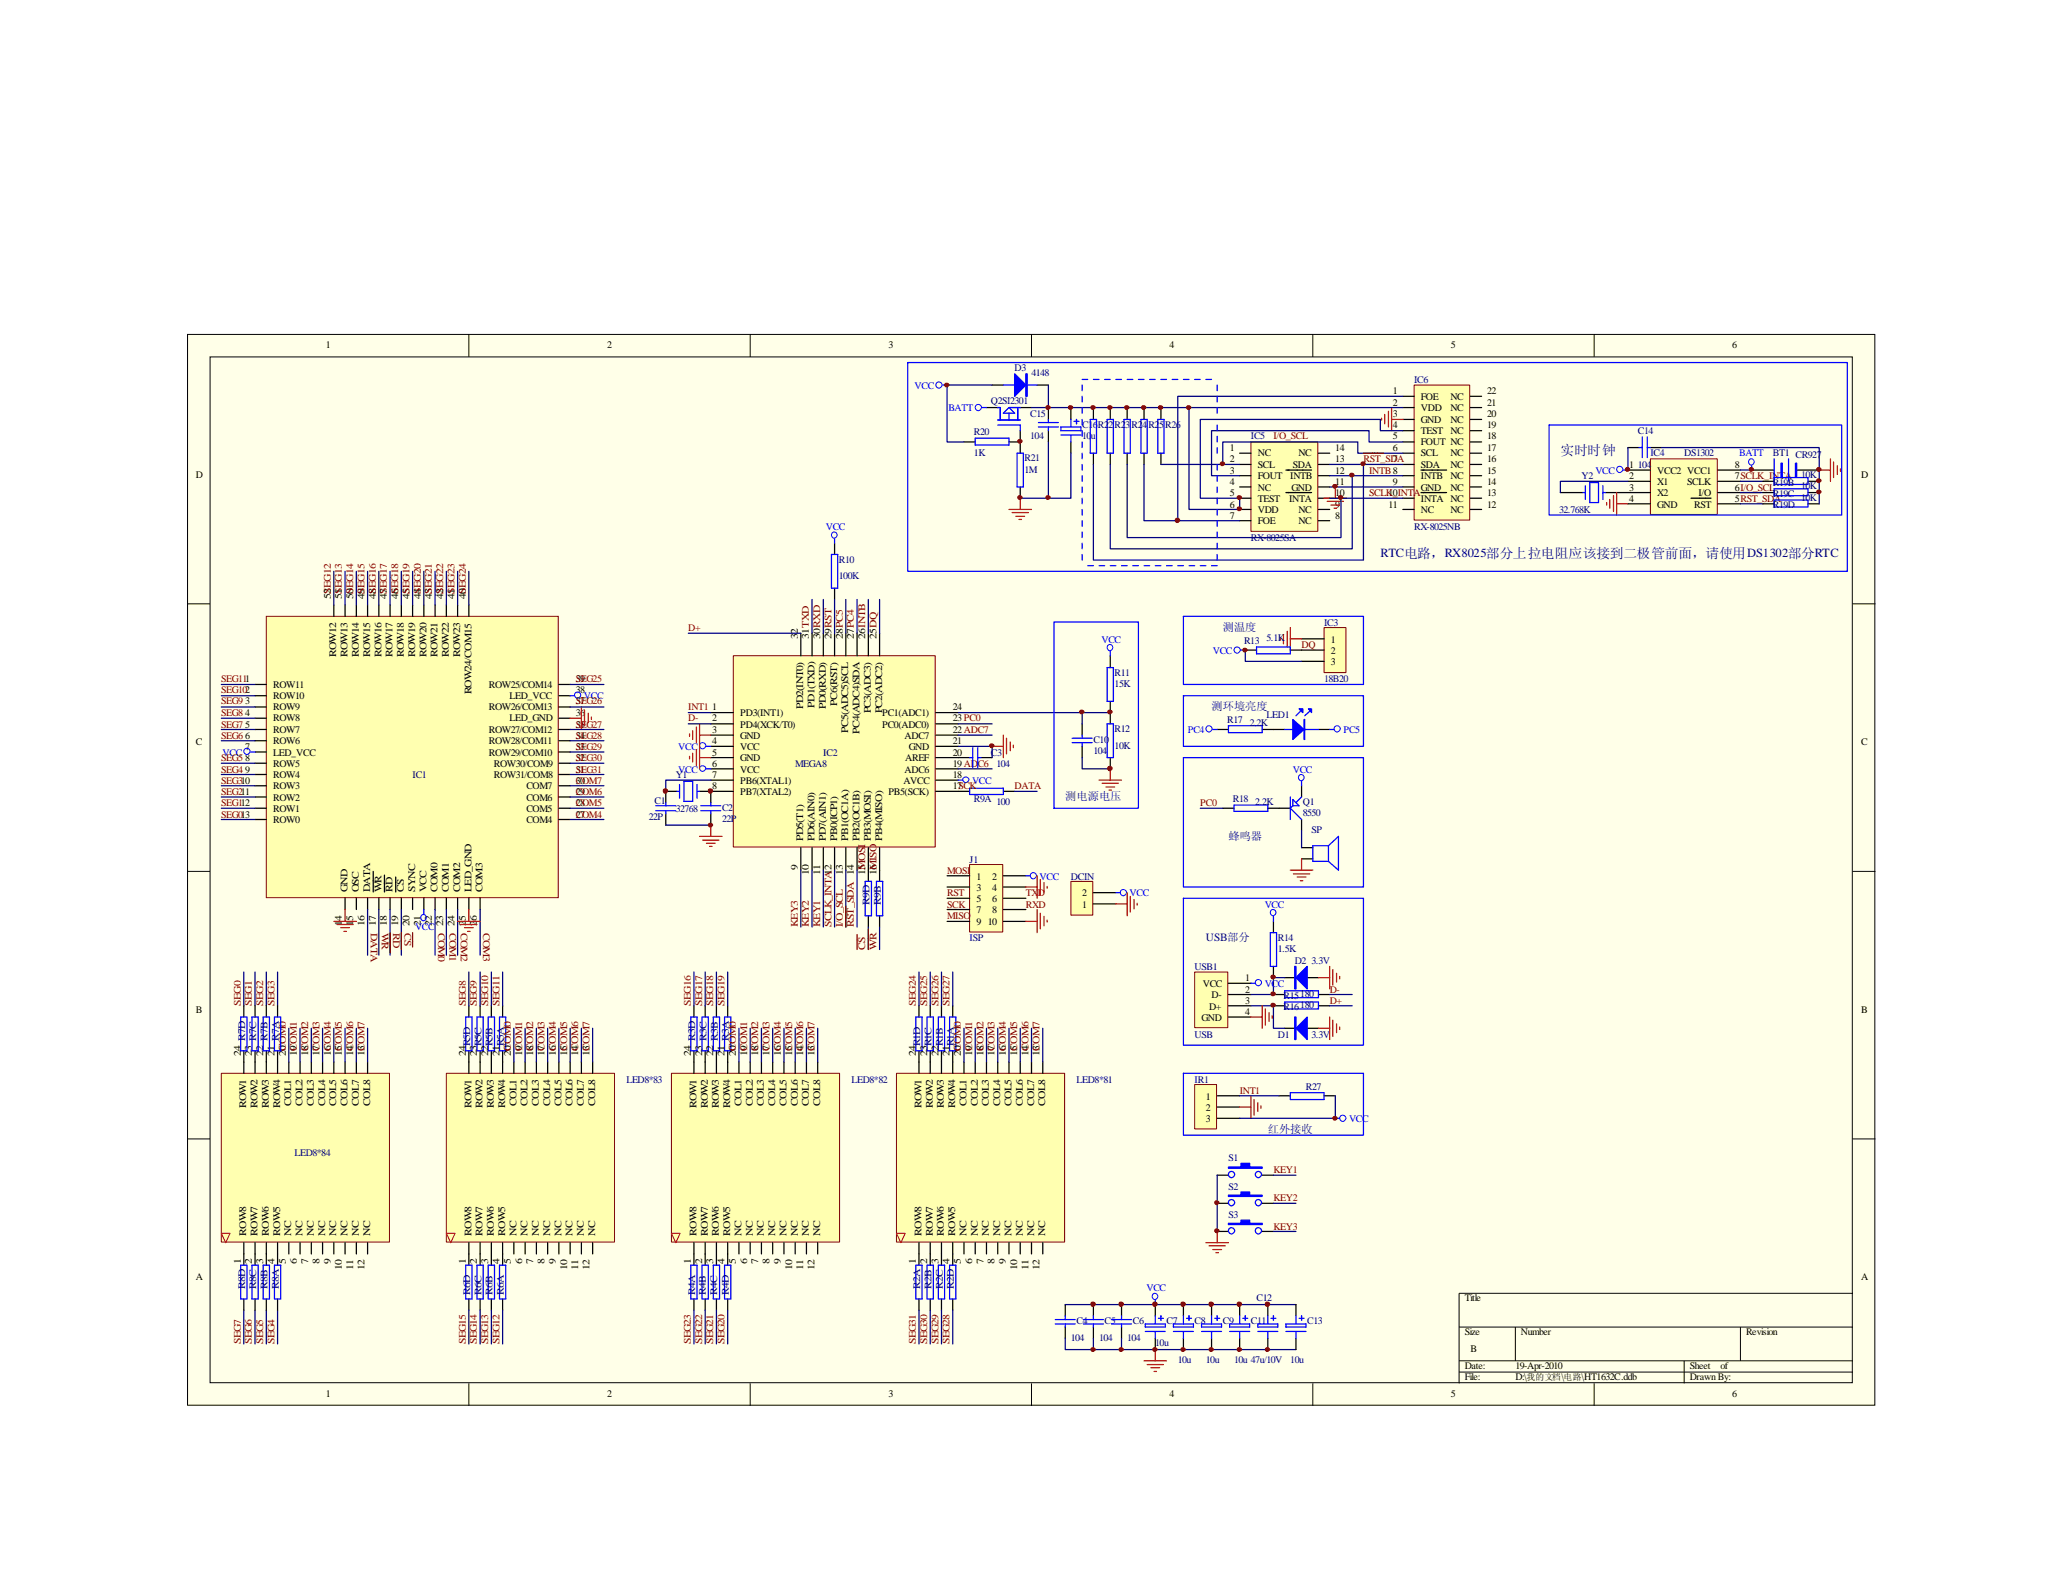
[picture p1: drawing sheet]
<svg xmlns="http://www.w3.org/2000/svg" width="279mm" height="216mm" viewBox="0 0 279 216" stroke-linecap="round" stroke-linejoin="round" font-family="sans-serif">
<defs><g id="words">
<text font-size="1.9" fill="#000080" x="211.3" y="61.6">实时时钟</text>
<text font-size="1.7" fill="#000080" x="186.9" y="75.4">RTC电路，RX8025部分上拉电阻应该接到二极管前面，请使用DS1302部分RTC</text>
<g font-size="1.5" fill="#000080">
<text x="165.6" y="85.5">测温度</text>
<text x="164.1" y="96.2">测环境亮度</text>
<text x="144.3" y="108.4">测电源电压</text>
<text x="166.4" y="113.7">蜂鸣器</text>
<text x="163.3" y="127.5">USB部分</text>
<text x="171.7" y="153.5">红外接收</text>
</g>
<g font-size="1.4">
<text x="44.1" y="47.2">1</text>
<text x="82.2" y="47.2">2</text>
<text x="120.3" y="47.2">3</text>
<text x="158.4" y="47.2">4</text>
<text x="196.5" y="47.2">5</text>
<text x="234.6" y="47.2">6</text>
<text x="188.6" y="53.4">1</text>
<text x="201.4" y="53.4">22</text>
<text x="188.6" y="54.9">2</text>
<text x="188.6" y="56.5">3</text>
<text x="188.6" y="58">4</text>
<text x="188.6" y="59.5">5</text>
<text x="192.4" y="54.2">FOE</text>
<text x="192.4" y="55.7">VDD</text>
<text x="192.4" y="57.2">GND</text>
<text x="192.4" y="58.8">TEST</text>
<text x="196.4" y="58.8">NC</text>
<text x="196.4" y="57.2">NC</text>
<text x="196.4" y="55.7">NC</text>
<text x="196.4" y="54.2">NC</text>
<text x="201.4" y="59.5">18</text>
<text x="201.4" y="58">19</text>
<text x="201.4" y="56.5">20</text>
<text x="201.4" y="54.9">21</text>
<text x="26.5" y="64.8">D</text>
<text x="166.5" y="61">1</text>
<text x="166.5" y="62.6">2</text>
<text x="166.5" y="64.2">3</text>
<text x="166.5" y="65.7">4</text>
<text x="170.3" y="61.8">NC</text>
<text x="170.3" y="63.3">SCL</text>
<text x="170.3" y="64.9">FOUT</text>
<text x="174.8" y="64.9">INTB</text>
<text x="175.1" y="63.3">SDA</text>
<text x="175.9" y="61.8">NC</text>
<text x="180.8" y="65.7">11</text>
<text x="180.8" y="64.2">12</text>
<text x="180.8" y="62.6">13</text>
<text x="180.8" y="61">14</text>
<text x="188.6" y="61">6</text>
<text x="188.6" y="62.6">7</text>
<text x="188.6" y="65.7">9</text>
<text x="192.4" y="60.3">FOUT NC</text>
<text x="192.4" y="61.8">SCL</text>
<text x="192.4" y="63.3">SDA</text>
<text x="192.4" y="64.9">INTB</text>
<text x="196.4" y="64.9">NC</text>
<text x="196.4" y="63.3">NC</text>
<text x="196.4" y="61.8">NC</text>
<text x="201.4" y="65.7">14</text>
<text x="201.4" y="64.2">15</text>
<text x="201.4" y="62.6">16</text>
<text x="201.4" y="61">17</text>
<text x="220.6" y="63.3">1</text>
<text x="220.6" y="64.9">2</text>
<text x="224.5" y="64.2">VCC2 VCC1</text>
<text x="224.5" y="65.7">X1</text>
<text x="228.5" y="65.7">SCLK</text>
<text x="234.9" y="64.9">7SCLK_INTA</text>
<text x="234.9" y="63.3">8</text>
<text x="252.1" y="64.8">D</text>
<text x="166.5" y="67.2">5</text>
<text x="166.5" y="68.7">6</text>
<text x="166.5" y="70.3">7</text>
<text x="170.3" y="66.5">NC</text>
<text x="170.3" y="68">TEST</text>
<text x="170.3" y="69.5">VDD</text>
<text x="170.3" y="71">FOE</text>
<text x="174.6" y="68">INTA</text>
<text x="174.9" y="66.5">GND</text>
<text x="175.9" y="71">NC</text>
<text x="175.9" y="69.5">NC</text>
<text x="180.8" y="70.3">8</text>
<text x="180.8" y="68.7">9</text>
<text x="180.8" y="67.2">10</text>
<text x="188" y="67.2">10</text>
<text x="188" y="68.7">11</text>
<text x="192.4" y="66.5">GND</text>
<text x="192.4" y="68">INTA NC</text>
<text x="192.4" y="69.5">NC</text>
<text x="196.4" y="69.5">NC</text>
<text x="196.4" y="66.5">NC</text>
<text x="201.4" y="68.7">12</text>
<text x="201.4" y="67.2">13</text>
<text x="220.6" y="66.5">3</text>
<text x="220.6" y="68">4</text>
<text x="224.5" y="67.2">X2</text>
<text x="224.5" y="68.7">GND</text>
<text x="229.4" y="68.7">RST</text>
<text x="230" y="67.2">I/O</text>
<text x="234.9" y="68">5RST_SDA</text>
<text x="234.9" y="66.5">6I/O_SCL</text>
<text x="44.8" y="81.2" transform="rotate(-90 44.8 81.2)">52</text>
<text x="46.3" y="81.2" transform="rotate(-90 46.3 81.2)">51</text>
<text x="47.8" y="81.2" transform="rotate(-90 47.8 81.2)">50</text>
<text x="49.4" y="81.2" transform="rotate(-90 49.4 81.2)">49</text>
<text x="50.9" y="81.2" transform="rotate(-90 50.9 81.2)">48</text>
<text x="52.4" y="81.2" transform="rotate(-90 52.4 81.2)">47</text>
<text x="53.9" y="81.2" transform="rotate(-90 53.9 81.2)">46</text>
<text x="55.5" y="81.2" transform="rotate(-90 55.5 81.2)">45</text>
<text x="57" y="81.2" transform="rotate(-90 57 81.2)">44</text>
<text x="58.5" y="81.2" transform="rotate(-90 58.5 81.2)">43</text>
<text x="60" y="81.2" transform="rotate(-90 60 81.2)">42</text>
<text x="61.6" y="81.2" transform="rotate(-90 61.6 81.2)">41</text>
<text x="63.1" y="81.2" transform="rotate(-90 63.1 81.2)">40</text>
<text x="45.6" y="89" transform="rotate(-90 45.6 89)">ROW12</text>
<text x="47.1" y="89" transform="rotate(-90 47.1 89)">ROW13</text>
<text x="48.6" y="89" transform="rotate(-90 48.6 89)">ROW14</text>
<text x="50.1" y="89" transform="rotate(-90 50.1 89)">ROW15</text>
<text x="51.6" y="89" transform="rotate(-90 51.6 89)">ROW16</text>
<text x="53.2" y="89" transform="rotate(-90 53.2 89)">ROW17</text>
<text x="54.7" y="89" transform="rotate(-90 54.7 89)">ROW18</text>
<text x="56.2" y="89" transform="rotate(-90 56.2 89)">ROW19</text>
<text x="57.7" y="89" transform="rotate(-90 57.7 89)">ROW20</text>
<text x="59.3" y="89" transform="rotate(-90 59.3 89)">ROW21</text>
<text x="60.8" y="89" transform="rotate(-90 60.8 89)">ROW22</text>
<text x="62.3" y="89" transform="rotate(-90 62.3 89)">ROW23</text>
<text x="108" y="86.5" transform="rotate(-90 108 86.5)">32</text>
<text x="109.6" y="86.5" transform="rotate(-90 109.6 86.5)">31TXD</text>
<text x="111.1" y="86.5" transform="rotate(-90 111.1 86.5)">30RXD</text>
<text x="112.6" y="86.5" transform="rotate(-90 112.6 86.5)">29RST</text>
<text x="114.1" y="86.5" transform="rotate(-90 114.1 86.5)">28PC5</text>
<text x="115.7" y="86.5" transform="rotate(-90 115.7 86.5)">27PC4</text>
<text x="117.2" y="86.5" transform="rotate(-90 117.2 86.5)">26INTB</text>
<text x="118.7" y="86.5" transform="rotate(-90 118.7 86.5)">25DQ</text>
<text x="180.3" y="87">1</text>
<text x="180.3" y="88.6">2</text>
<text x="33.2" y="95.4">3</text>
<text x="37" y="93.1">ROW11</text>
<text x="37" y="94.7">ROW10</text>
<text x="63.8" y="94.1" transform="rotate(-90 63.8 94.1)">ROW24/COM15</text>
<text x="66.2" y="93.1">ROW25/COM14</text>
<text x="69" y="94.7">LED_VCC</text>
<text x="78" y="95.4">37</text>
<text x="78" y="92.4">39</text>
<text x="78" y="93.9">38</text>
<text x="110.3" y="95.8" transform="rotate(-90 110.3 95.8)">PD1(TXD)</text>
<text x="113.4" y="95.6" transform="rotate(-90 113.4 95.6)">PC6(RST)</text>
<text x="180.3" y="90.1">3</text>
<text x="26.5" y="100.9">C</text>
<text x="33.2" y="96.9">4</text>
<text x="33.2" y="98.6">5</text>
<text x="33.2" y="100.1">6</text>
<text x="33.2" y="101.6">7</text>
<text x="37" y="96.2">ROW9</text>
<text x="37" y="97.7">ROW8</text>
<text x="37" y="99.3">ROW7</text>
<text x="37" y="100.8">ROW6</text>
<text x="66.2" y="100.8">ROW28/COM11</text>
<text x="66.2" y="99.3">ROW27/COM12</text>
<text x="66.2" y="96.2">ROW26/COM13</text>
<text x="69" y="97.7">LED_GND</text>
<text x="78" y="101.6">33</text>
<text x="78" y="100.1">34</text>
<text x="78" y="98.6">35</text>
<text x="78" y="96.9">36</text>
<text x="96.4" y="96.2">1</text>
<text x="96.4" y="97.7">2</text>
<text x="96.4" y="99.3">3</text>
<text x="96.4" y="100.8">4</text>
<text x="100.2" y="96.9">PD3(INT1)</text>
<text x="100.2" y="98.6">PD4(XCK/T0)</text>
<text x="100.2" y="100.1">GND</text>
<text x="100.2" y="101.6">VCC</text>
<text x="108.8" y="96" transform="rotate(-90 108.8 96)">PD2(INT0)</text>
<text x="111.8" y="96" transform="rotate(-90 111.8 96)">PD0(RXD)</text>
<text x="114.9" y="99.2" transform="rotate(-90 114.9 99.2)">PC5(ADC5)SCL</text>
<text x="116.4" y="99.4" transform="rotate(-90 116.4 99.4)">PC4(ADC4)SDA</text>
<text x="117.9" y="96.6" transform="rotate(-90 117.9 96.6)">PC3(ADC3)</text>
<text x="119.5" y="96.6" transform="rotate(-90 119.5 96.6)">PC2(ADC2)</text>
<text x="119.5" y="98.6">PC0(ADC0)</text>
<text x="119.5" y="96.9">PC1(ADC1)</text>
<text x="122.5" y="100.1">ADC7</text>
<text x="123.1" y="101.6">GND</text>
<text x="129" y="100.8">21</text>
<text x="129" y="99.3">22 ADC7</text>
<text x="129" y="97.7">23 PC0</text>
<text x="129" y="96.2">24</text>
<text x="252.1" y="100.9">C</text>
<text x="33.2" y="103.1">8</text>
<text x="33.2" y="104.6">9</text>
<text x="37" y="102.4">LED_VCC</text>
<text x="37" y="103.9">ROW5</text>
<text x="37" y="105.4">ROW4</text>
<text x="37" y="106.9">ROW3</text>
<text x="66.2" y="102.4">ROW29/COM10</text>
<text x="66.9" y="105.4">ROW31/COM8</text>
<text x="66.9" y="103.9">ROW30/COM9</text>
<text x="71.3" y="106.9">COM7</text>
<text x="78" y="107.7">29</text>
<text x="78" y="106.2">30</text>
<text x="78" y="104.6">31</text>
<text x="78" y="103.1">32</text>
<text x="96.4" y="102.4">5</text>
<text x="96.4" y="103.9">6</text>
<text x="96.4" y="105.4">7</text>
<text x="96.4" y="106.9">8</text>
<text x="100.2" y="103.1">GND</text>
<text x="100.2" y="104.6">VCC</text>
<text x="100.2" y="106.2">PB6(XTAL1)</text>
<text x="100.2" y="107.7">PB7(XTAL2)</text>
<text x="120.3" y="107.7">PB5(SCK)</text>
<text x="122.3" y="106.2">AVCC</text>
<text x="122.5" y="104.6">ADC6</text>
<text x="122.6" y="103.1">AREF</text>
<text x="129" y="105.4">18</text>
<text x="129" y="102.4">20</text>
<text x="129" y="106.9">17SCK</text>
<text x="129" y="103.9">19 AD</text>
<text x="37" y="108.5">ROW2</text>
<text x="37" y="110">ROW1</text>
<text x="37" y="111.5">ROW0</text>
<text x="71.3" y="111.5">COM4</text>
<text x="71.3" y="110">COM5</text>
<text x="71.3" y="108.5">COM6</text>
<text x="78" y="110.7">27</text>
<text x="78" y="109.2">28</text>
<text x="108.8" y="113.9" transform="rotate(-90 108.8 113.9)">PD5(T1)</text>
<text x="110.3" y="113.9" transform="rotate(-90 110.3 113.9)">PD6(AIN0)</text>
<text x="111.8" y="113.9" transform="rotate(-90 111.8 113.9)">PD7(AIN1)</text>
<text x="113.4" y="113.9" transform="rotate(-90 113.4 113.9)">PB0(ICP1)</text>
<text x="114.9" y="113.9" transform="rotate(-90 114.9 113.9)">PB1(OC1A)</text>
<text x="116.4" y="113.9" transform="rotate(-90 116.4 113.9)">PB2(OC1B)</text>
<text x="117.9" y="113.9" transform="rotate(-90 117.9 113.9)">PB3(MOSI)</text>
<text x="119.5" y="113.9" transform="rotate(-90 119.5 113.9)">PB4(MISO)</text>
<text x="108" y="117.8" transform="rotate(-90 108 117.8)">9</text>
<text x="109.6" y="118.5" transform="rotate(-90 109.6 118.5)">10</text>
<text x="111.1" y="118.5" transform="rotate(-90 111.1 118.5)">11</text>
<text x="112.6" y="118.5" transform="rotate(-90 112.6 118.5)">12</text>
<text x="114.1" y="118.5" transform="rotate(-90 114.1 118.5)">13</text>
<text x="117.2" y="118.5" transform="rotate(-90 117.2 118.5)">15</text>
<text x="118.7" y="118.5" transform="rotate(-90 118.7 118.5)">16</text>
<text x="132.2" y="119.1">1</text>
<text x="134.4" y="119.1">2</text>
<text x="46.3" y="125.4" transform="rotate(-90 46.3 125.4)">14</text>
<text x="47.1" y="120.8" transform="rotate(-90 47.1 120.8)">GND</text>
<text x="47.8" y="125.4" transform="rotate(-90 47.8 125.4)">15</text>
<text x="48.6" y="120.8" transform="rotate(-90 48.6 120.8)">OSC</text>
<text x="49.4" y="125.4" transform="rotate(-90 49.4 125.4)">16</text>
<text x="50.1" y="120.8" transform="rotate(-90 50.1 120.8)">DATA</text>
<text x="50.9" y="125.4" transform="rotate(-90 50.9 125.4)">17</text>
<text x="51.6" y="120.8" transform="rotate(-90 51.6 120.8)">WR</text>
<text x="52.4" y="125.4" transform="rotate(-90 52.4 125.4)">18</text>
<text x="53.2" y="120.8" transform="rotate(-90 53.2 120.8)">RD</text>
<text x="53.9" y="125.4" transform="rotate(-90 53.9 125.4)">19</text>
<text x="54.7" y="120.8" transform="rotate(-90 54.7 120.8)">CS</text>
<text x="55.5" y="125.4" transform="rotate(-90 55.5 125.4)">20</text>
<text x="56.2" y="120.8" transform="rotate(-90 56.2 120.8)">SYNC</text>
<text x="57" y="125.4" transform="rotate(-90 57 125.4)">21</text>
<text x="57.7" y="120.8" transform="rotate(-90 57.7 120.8)">VCC</text>
<text x="58.5" y="125.4" transform="rotate(-90 58.5 125.4)">22</text>
<text x="59.3" y="120.8" transform="rotate(-90 59.3 120.8)">COM0</text>
<text x="60" y="125.4" transform="rotate(-90 60 125.4)">23</text>
<text x="60.8" y="120.8" transform="rotate(-90 60.8 120.8)">COM1</text>
<text x="61.6" y="125.4" transform="rotate(-90 61.6 125.4)">24</text>
<text x="62.3" y="120.8" transform="rotate(-90 62.3 120.8)">COM2</text>
<text x="63.1" y="125.4" transform="rotate(-90 63.1 125.4)">25</text>
<text x="63.8" y="120.8" transform="rotate(-90 63.8 120.8)">LED_GND</text>
<text x="64.6" y="125.4" transform="rotate(-90 64.6 125.4)">26</text>
<text x="65.4" y="120.8" transform="rotate(-90 65.4 120.8)">COM3</text>
<text x="132.2" y="122.2">5</text>
<text x="132.2" y="120.6">3</text>
<text x="132.2" y="123.7">7</text>
<text x="132.2" y="125.2">9</text>
<text x="133.8" y="125.2">10</text>
<text x="134.4" y="120.6">4</text>
<text x="134.4" y="122.2">6</text>
<text x="134.4" y="123.7">8</text>
<text x="146.6" y="122.9">1</text>
<text x="146.6" y="121.4">2</text>
<text x="26.5" y="137.2">B</text>
<text x="162.9" y="133.7">VCC</text>
<text x="163.7" y="136.7">D+</text>
<text x="164.1" y="135.2">D-</text>
<text x="168.7" y="134.5">2</text>
<text x="168.7" y="137.5">4</text>
<text x="168.7" y="132.9">1</text>
<text x="168.7" y="136">3</text>
<text x="252.1" y="137.2">B</text>
<text x="32.6" y="143.1" transform="rotate(-90 32.6 143.1)">24</text>
<text x="34.1" y="143.1" transform="rotate(-90 34.1 143.1)">23</text>
<text x="35.6" y="143.1" transform="rotate(-90 35.6 143.1)">22</text>
<text x="37.2" y="143.1" transform="rotate(-90 37.2 143.1)">21</text>
<text x="38.7" y="143.1" transform="rotate(-90 38.7 143.1)">20</text>
<text x="40.2" y="143.1" transform="rotate(-90 40.2 143.1)">19</text>
<text x="41.7" y="143.1" transform="rotate(-90 41.7 143.1)">18</text>
<text x="43.3" y="143.1" transform="rotate(-90 43.3 143.1)">17</text>
<text x="44.8" y="143.1" transform="rotate(-90 44.8 143.1)">16</text>
<text x="46.3" y="143.1" transform="rotate(-90 46.3 143.1)">15</text>
<text x="47.8" y="143.1" transform="rotate(-90 47.8 143.1)">14</text>
<text x="49.4" y="143.1" transform="rotate(-90 49.4 143.1)">13</text>
<text x="63.1" y="143.1" transform="rotate(-90 63.1 143.1)">24</text>
<text x="64.6" y="143.1" transform="rotate(-90 64.6 143.1)">23</text>
<text x="66.1" y="143.1" transform="rotate(-90 66.1 143.1)">22</text>
<text x="67.6" y="143.1" transform="rotate(-90 67.6 143.1)">21</text>
<text x="69.2" y="143.1" transform="rotate(-90 69.2 143.1)">20</text>
<text x="70.7" y="143.1" transform="rotate(-90 70.7 143.1)">19</text>
<text x="72.2" y="143.1" transform="rotate(-90 72.2 143.1)">18</text>
<text x="73.7" y="143.1" transform="rotate(-90 73.7 143.1)">17</text>
<text x="75.3" y="143.1" transform="rotate(-90 75.3 143.1)">16</text>
<text x="76.8" y="143.1" transform="rotate(-90 76.8 143.1)">15</text>
<text x="78.3" y="143.1" transform="rotate(-90 78.3 143.1)">14</text>
<text x="79.8" y="143.1" transform="rotate(-90 79.8 143.1)">13</text>
<text x="93.6" y="143.1" transform="rotate(-90 93.6 143.1)">24</text>
<text x="95.1" y="143.1" transform="rotate(-90 95.1 143.1)">23</text>
<text x="96.6" y="143.1" transform="rotate(-90 96.6 143.1)">22</text>
<text x="98.1" y="143.1" transform="rotate(-90 98.1 143.1)">21</text>
<text x="99.7" y="143.1" transform="rotate(-90 99.7 143.1)">20</text>
<text x="101.2" y="143.1" transform="rotate(-90 101.2 143.1)">19</text>
<text x="102.7" y="143.1" transform="rotate(-90 102.7 143.1)">18</text>
<text x="104.2" y="143.1" transform="rotate(-90 104.2 143.1)">17</text>
<text x="105.7" y="143.1" transform="rotate(-90 105.7 143.1)">16</text>
<text x="107.3" y="143.1" transform="rotate(-90 107.3 143.1)">15</text>
<text x="108.8" y="143.1" transform="rotate(-90 108.8 143.1)">14</text>
<text x="110.3" y="143.1" transform="rotate(-90 110.3 143.1)">13</text>
<text x="124" y="143.1" transform="rotate(-90 124 143.1)">24</text>
<text x="125.6" y="143.1" transform="rotate(-90 125.6 143.1)">23</text>
<text x="127.1" y="143.1" transform="rotate(-90 127.1 143.1)">22</text>
<text x="128.6" y="143.1" transform="rotate(-90 128.6 143.1)">21</text>
<text x="130.1" y="143.1" transform="rotate(-90 130.1 143.1)">20</text>
<text x="131.7" y="143.1" transform="rotate(-90 131.7 143.1)">19</text>
<text x="133.2" y="143.1" transform="rotate(-90 133.2 143.1)">18</text>
<text x="134.7" y="143.1" transform="rotate(-90 134.7 143.1)">17</text>
<text x="136.2" y="143.1" transform="rotate(-90 136.2 143.1)">16</text>
<text x="137.8" y="143.1" transform="rotate(-90 137.8 143.1)">15</text>
<text x="139.3" y="143.1" transform="rotate(-90 139.3 143.1)">14</text>
<text x="140.8" y="143.1" transform="rotate(-90 140.8 143.1)">13</text>
<text x="162.7" y="138.3">GND</text>
<text x="39.5" y="149.8" transform="rotate(-90 39.5 149.8)">COL1</text>
<text x="41" y="149.8" transform="rotate(-90 41 149.8)">COL2</text>
<text x="42.5" y="149.8" transform="rotate(-90 42.5 149.8)">COL3</text>
<text x="44" y="149.8" transform="rotate(-90 44 149.8)">COL4</text>
<text x="45.6" y="149.8" transform="rotate(-90 45.6 149.8)">COL5</text>
<text x="47.1" y="149.8" transform="rotate(-90 47.1 149.8)">COL6</text>
<text x="48.6" y="149.8" transform="rotate(-90 48.6 149.8)">COL7</text>
<text x="50.1" y="149.8" transform="rotate(-90 50.1 149.8)">COL8</text>
<text x="69.9" y="149.8" transform="rotate(-90 69.9 149.8)">COL1</text>
<text x="71.5" y="149.8" transform="rotate(-90 71.5 149.8)">COL2</text>
<text x="73" y="149.8" transform="rotate(-90 73 149.8)">COL3</text>
<text x="74.5" y="149.8" transform="rotate(-90 74.5 149.8)">COL4</text>
<text x="76" y="149.8" transform="rotate(-90 76 149.8)">COL5</text>
<text x="77.6" y="149.8" transform="rotate(-90 77.6 149.8)">COL6</text>
<text x="79.1" y="149.8" transform="rotate(-90 79.1 149.8)">COL7</text>
<text x="80.6" y="149.8" transform="rotate(-90 80.6 149.8)">COL8</text>
<text x="100.4" y="149.8" transform="rotate(-90 100.4 149.8)">COL1</text>
<text x="101.9" y="149.8" transform="rotate(-90 101.9 149.8)">COL2</text>
<text x="103.5" y="149.8" transform="rotate(-90 103.5 149.8)">COL3</text>
<text x="105" y="149.8" transform="rotate(-90 105 149.8)">COL4</text>
<text x="106.5" y="149.8" transform="rotate(-90 106.5 149.8)">COL5</text>
<text x="108" y="149.8" transform="rotate(-90 108 149.8)">COL6</text>
<text x="109.6" y="149.8" transform="rotate(-90 109.6 149.8)">COL7</text>
<text x="111.1" y="149.8" transform="rotate(-90 111.1 149.8)">COL8</text>
<text x="130.9" y="149.8" transform="rotate(-90 130.9 149.8)">COL1</text>
<text x="132.4" y="149.8" transform="rotate(-90 132.4 149.8)">COL2</text>
<text x="133.9" y="149.8" transform="rotate(-90 133.9 149.8)">COL3</text>
<text x="135.5" y="149.8" transform="rotate(-90 135.5 149.8)">COL4</text>
<text x="137" y="149.8" transform="rotate(-90 137 149.8)">COL5</text>
<text x="138.5" y="149.8" transform="rotate(-90 138.5 149.8)">COL6</text>
<text x="140" y="149.8" transform="rotate(-90 140 149.8)">COL7</text>
<text x="141.6" y="149.8" transform="rotate(-90 141.6 149.8)">COL8</text>
<text x="163.3" y="148.9">1</text>
<text x="33.4" y="150.1" transform="rotate(-90 33.4 150.1)">ROW1</text>
<text x="34.9" y="150.1" transform="rotate(-90 34.9 150.1)">ROW2</text>
<text x="36.4" y="150.1" transform="rotate(-90 36.4 150.1)">ROW3</text>
<text x="37.9" y="150.1" transform="rotate(-90 37.9 150.1)">ROW4</text>
<text x="63.8" y="150.1" transform="rotate(-90 63.8 150.1)">ROW1</text>
<text x="65.4" y="150.1" transform="rotate(-90 65.4 150.1)">ROW2</text>
<text x="66.9" y="150.1" transform="rotate(-90 66.9 150.1)">ROW3</text>
<text x="68.4" y="150.1" transform="rotate(-90 68.4 150.1)">ROW4</text>
<text x="94.3" y="150.1" transform="rotate(-90 94.3 150.1)">ROW1</text>
<text x="95.8" y="150.1" transform="rotate(-90 95.8 150.1)">ROW2</text>
<text x="97.4" y="150.1" transform="rotate(-90 97.4 150.1)">ROW3</text>
<text x="98.9" y="150.1" transform="rotate(-90 98.9 150.1)">ROW4</text>
<text x="124.8" y="150.1" transform="rotate(-90 124.8 150.1)">ROW1</text>
<text x="126.3" y="150.1" transform="rotate(-90 126.3 150.1)">ROW2</text>
<text x="127.8" y="150.1" transform="rotate(-90 127.8 150.1)">ROW3</text>
<text x="129.4" y="150.1" transform="rotate(-90 129.4 150.1)">ROW4</text>
<text x="163.3" y="150.5">2</text>
<text x="163.3" y="152">3</text>
<text x="33.4" y="167.4" transform="rotate(-90 33.4 167.4)">ROW8</text>
<text x="34.9" y="167.4" transform="rotate(-90 34.9 167.4)">ROW7</text>
<text x="36.4" y="167.4" transform="rotate(-90 36.4 167.4)">ROW6</text>
<text x="37.9" y="167.4" transform="rotate(-90 37.9 167.4)">ROW5</text>
<text x="39.5" y="167.4" transform="rotate(-90 39.5 167.4)">NC</text>
<text x="41" y="167.4" transform="rotate(-90 41 167.4)">NC</text>
<text x="42.5" y="167.4" transform="rotate(-90 42.5 167.4)">NC</text>
<text x="44" y="167.4" transform="rotate(-90 44 167.4)">NC</text>
<text x="45.6" y="167.4" transform="rotate(-90 45.6 167.4)">NC</text>
<text x="47.1" y="167.4" transform="rotate(-90 47.1 167.4)">NC</text>
<text x="48.6" y="167.4" transform="rotate(-90 48.6 167.4)">NC</text>
<text x="50.1" y="167.4" transform="rotate(-90 50.1 167.4)">NC</text>
<text x="63.8" y="167.4" transform="rotate(-90 63.8 167.4)">ROW8</text>
<text x="65.4" y="167.4" transform="rotate(-90 65.4 167.4)">ROW7</text>
<text x="66.9" y="167.4" transform="rotate(-90 66.9 167.4)">ROW6</text>
<text x="68.4" y="167.4" transform="rotate(-90 68.4 167.4)">ROW5</text>
<text x="69.9" y="167.4" transform="rotate(-90 69.9 167.4)">NC</text>
<text x="71.5" y="167.4" transform="rotate(-90 71.5 167.4)">NC</text>
<text x="73" y="167.4" transform="rotate(-90 73 167.4)">NC</text>
<text x="74.5" y="167.4" transform="rotate(-90 74.5 167.4)">NC</text>
<text x="76" y="167.4" transform="rotate(-90 76 167.4)">NC</text>
<text x="77.6" y="167.4" transform="rotate(-90 77.6 167.4)">NC</text>
<text x="79.1" y="167.4" transform="rotate(-90 79.1 167.4)">NC</text>
<text x="80.6" y="167.4" transform="rotate(-90 80.6 167.4)">NC</text>
<text x="94.3" y="167.4" transform="rotate(-90 94.3 167.4)">ROW8</text>
<text x="95.8" y="167.4" transform="rotate(-90 95.8 167.4)">ROW7</text>
<text x="97.4" y="167.4" transform="rotate(-90 97.4 167.4)">ROW6</text>
<text x="98.9" y="167.4" transform="rotate(-90 98.9 167.4)">ROW5</text>
<text x="100.4" y="167.4" transform="rotate(-90 100.4 167.4)">NC</text>
<text x="101.9" y="167.4" transform="rotate(-90 101.9 167.4)">NC</text>
<text x="103.5" y="167.4" transform="rotate(-90 103.5 167.4)">NC</text>
<text x="105" y="167.4" transform="rotate(-90 105 167.4)">NC</text>
<text x="106.5" y="167.4" transform="rotate(-90 106.5 167.4)">NC</text>
<text x="108" y="167.4" transform="rotate(-90 108 167.4)">NC</text>
<text x="109.6" y="167.4" transform="rotate(-90 109.6 167.4)">NC</text>
<text x="111.1" y="167.4" transform="rotate(-90 111.1 167.4)">NC</text>
<text x="124.8" y="167.4" transform="rotate(-90 124.8 167.4)">ROW8</text>
<text x="126.3" y="167.4" transform="rotate(-90 126.3 167.4)">ROW7</text>
<text x="127.8" y="167.4" transform="rotate(-90 127.8 167.4)">ROW6</text>
<text x="129.4" y="167.4" transform="rotate(-90 129.4 167.4)">ROW5</text>
<text x="130.9" y="167.4" transform="rotate(-90 130.9 167.4)">NC</text>
<text x="132.4" y="167.4" transform="rotate(-90 132.4 167.4)">NC</text>
<text x="133.9" y="167.4" transform="rotate(-90 133.9 167.4)">NC</text>
<text x="135.5" y="167.4" transform="rotate(-90 135.5 167.4)">NC</text>
<text x="137" y="167.4" transform="rotate(-90 137 167.4)">NC</text>
<text x="138.5" y="167.4" transform="rotate(-90 138.5 167.4)">NC</text>
<text x="140" y="167.4" transform="rotate(-90 140 167.4)">NC</text>
<text x="141.6" y="167.4" transform="rotate(-90 141.6 167.4)">NC</text>
<text x="26.5" y="173.4">A</text>
<text x="32.6" y="171.2" transform="rotate(-90 32.6 171.2)">1</text>
<text x="34.1" y="171.2" transform="rotate(-90 34.1 171.2)">2</text>
<text x="35.6" y="171.2" transform="rotate(-90 35.6 171.2)">3</text>
<text x="37.2" y="171.2" transform="rotate(-90 37.2 171.2)">4</text>
<text x="38.7" y="171.2" transform="rotate(-90 38.7 171.2)">5</text>
<text x="40.2" y="171.2" transform="rotate(-90 40.2 171.2)">6</text>
<text x="41.7" y="171.2" transform="rotate(-90 41.7 171.2)">7</text>
<text x="43.3" y="171.2" transform="rotate(-90 43.3 171.2)">8</text>
<text x="44.8" y="171.2" transform="rotate(-90 44.8 171.2)">9</text>
<text x="46.3" y="172" transform="rotate(-90 46.3 172)">10</text>
<text x="47.8" y="172" transform="rotate(-90 47.8 172)">11</text>
<text x="49.4" y="172" transform="rotate(-90 49.4 172)">12</text>
<text x="63.1" y="171.2" transform="rotate(-90 63.1 171.2)">1</text>
<text x="64.6" y="171.2" transform="rotate(-90 64.6 171.2)">2</text>
<text x="66.1" y="171.2" transform="rotate(-90 66.1 171.2)">3</text>
<text x="67.6" y="171.2" transform="rotate(-90 67.6 171.2)">4</text>
<text x="69.2" y="171.2" transform="rotate(-90 69.2 171.2)">5</text>
<text x="70.7" y="171.2" transform="rotate(-90 70.7 171.2)">6</text>
<text x="72.2" y="171.2" transform="rotate(-90 72.2 171.2)">7</text>
<text x="73.7" y="171.2" transform="rotate(-90 73.7 171.2)">8</text>
<text x="75.3" y="171.2" transform="rotate(-90 75.3 171.2)">9</text>
<text x="76.8" y="172" transform="rotate(-90 76.8 172)">10</text>
<text x="78.3" y="172" transform="rotate(-90 78.3 172)">11</text>
<text x="79.8" y="172" transform="rotate(-90 79.8 172)">12</text>
<text x="93.6" y="171.2" transform="rotate(-90 93.6 171.2)">1</text>
<text x="95.1" y="171.2" transform="rotate(-90 95.1 171.2)">2</text>
<text x="96.6" y="171.2" transform="rotate(-90 96.6 171.2)">3</text>
<text x="98.1" y="171.2" transform="rotate(-90 98.1 171.2)">4</text>
<text x="99.7" y="171.2" transform="rotate(-90 99.7 171.2)">5</text>
<text x="101.2" y="171.2" transform="rotate(-90 101.2 171.2)">6</text>
<text x="102.7" y="171.2" transform="rotate(-90 102.7 171.2)">7</text>
<text x="104.2" y="171.2" transform="rotate(-90 104.2 171.2)">8</text>
<text x="105.7" y="171.2" transform="rotate(-90 105.7 171.2)">9</text>
<text x="107.3" y="172" transform="rotate(-90 107.3 172)">10</text>
<text x="108.8" y="172" transform="rotate(-90 108.8 172)">11</text>
<text x="110.3" y="172" transform="rotate(-90 110.3 172)">12</text>
<text x="124" y="171.2" transform="rotate(-90 124 171.2)">1</text>
<text x="125.6" y="171.2" transform="rotate(-90 125.6 171.2)">2</text>
<text x="127.1" y="171.2" transform="rotate(-90 127.1 171.2)">3</text>
<text x="128.6" y="171.2" transform="rotate(-90 128.6 171.2)">4</text>
<text x="130.1" y="171.2" transform="rotate(-90 130.1 171.2)">5</text>
<text x="131.7" y="171.2" transform="rotate(-90 131.7 171.2)">6</text>
<text x="133.2" y="171.2" transform="rotate(-90 133.2 171.2)">7</text>
<text x="134.7" y="171.2" transform="rotate(-90 134.7 171.2)">8</text>
<text x="136.2" y="171.2" transform="rotate(-90 136.2 171.2)">9</text>
<text x="137.8" y="172" transform="rotate(-90 137.8 172)">10</text>
<text x="139.3" y="172" transform="rotate(-90 139.3 172)">11</text>
<text x="140.8" y="172" transform="rotate(-90 140.8 172)">12</text>
<text x="252.1" y="173.4">A</text>
<text x="198.4" y="176.3">Title</text>
<text x="198.4" y="180.8">Size</text>
<text x="198.4" y="185.4">Date:</text>
<text x="199.1" y="183.1">B</text>
<text x="205.2" y="185.4">19-Apr-2010</text>
<text x="206" y="180.8">Number</text>
<text x="228.9" y="185.4">Sheet</text>
<text x="233" y="185.4">of</text>
<text x="236.5" y="180.8">Revision</text>
<text x="44.1" y="189.2">1</text>
<text x="82.2" y="189.2">2</text>
<text x="120.3" y="189.2">3</text>
<text x="158.4" y="189.2">4</text>
<text x="196.5" y="189.2">5</text>
<text x="198.4" y="186.9">File:</text>
<text x="205.2" y="186.9">D:\</text>
<text x="211.5" y="186.9">\</text>
<text x="214.2" y="186.9">\HT1632C.ddb</text>
<text x="228.9" y="186.9">Drawn By:</text>
<text x="234.6" y="189.2">6</text>
</g>
<g font-size="1.4" fill="#00f">
<text x="123.9" y="52.7">VCC</text>
<text x="128.4" y="55.7">BATT</text>
<text x="216.1" y="64.2">VCC</text>
<text x="235.5" y="61.8">BATT</text>
<text x="111.8" y="71.8">VCC</text>
<text x="149.2" y="87">VCC</text>
<text x="164.3" y="88.6">VCC</text>
<text x="79.1" y="94.7">VCC</text>
<text x="91.9" y="101.6">VCC</text>
<text x="160.9" y="99.3">PC4</text>
<text x="181.9" y="99.3">PC5</text>
<text x="30.1" y="102.4">VCC</text>
<text x="91.9" y="104.6">VCC</text>
<text x="131.7" y="106.2">VCC</text>
<text x="175.1" y="104.6">VCC</text>
<text x="140.8" y="119.1">VCC</text>
<text x="56.2" y="125.9">VCC</text>
<text x="153" y="121.4">VCC</text>
<text x="171.3" y="122.9">VCC</text>
<text x="171.3" y="133.7">VCC</text>
<text x="182.7" y="152">VCC</text>
<text x="155.3" y="174.9">VCC</text>
</g>
<g font-size="1.4" fill="#000080">
<text x="137.4" y="50.2">D3</text>
<text x="139.7" y="51">4148</text>
<text x="191.5" y="51.9">IC6</text>
<text x="131.9" y="58.9">R20</text>
<text x="134.2" y="54.8">Q2SI2301</text>
<text x="139.5" y="56.5">C15</text>
<text x="139.5" y="59.5">104</text>
<text x="146.6" y="57.9">C16</text>
<text x="146.6" y="59.4">10u</text>
<text x="148.7" y="57.9">R22</text>
<text x="151" y="57.9">R23</text>
<text x="153.2" y="57.9">R24</text>
<text x="155.5" y="57.9">R25</text>
<text x="157.8" y="57.9">R26</text>
<text x="169.4" y="59.5">IC5</text>
<text x="221.8" y="58.8">C14</text>
<text x="131.9" y="61.7">1K</text>
<text x="138.8" y="62.5">R21</text>
<text x="138.8" y="64">1M</text>
<text x="214.2" y="64.9">Y2</text>
<text x="221.8" y="63.3">104</text>
<text x="223.5" y="61.8">IC4</text>
<text x="228.1" y="61.8">DS1302</text>
<text x="240.1" y="61.7">BT1 CR927</text>
<text x="240.1" y="65.8">R19B</text>
<text x="243.9" y="64.8">10K</text>
<text x="191.5" y="71.8">RX-8025NB</text>
<text x="211.2" y="69.5">32.768K</text>
<text x="240.1" y="67.3">R19C</text>
<text x="240.1" y="68.8">R19D</text>
<text x="243.9" y="66.3">10K</text>
<text x="243.9" y="67.8">10K</text>
<text x="113.6" y="76.2">R10</text>
<text x="169.4" y="73.3">RX-8025SA</text>
<text x="113.6" y="78.5">100K</text>
<text x="168.5" y="87.2">R13</text>
<text x="171.5" y="86.9">5.1K</text>
<text x="179.3" y="84.8">IC3</text>
<text x="151" y="91.5">R11</text>
<text x="151" y="93">15K</text>
<text x="179.3" y="92.4">18B20</text>
<text x="148.1" y="100.7">C10</text>
<text x="151" y="99.1">R12</text>
<text x="151" y="101.4">10K</text>
<text x="166.2" y="97.9">R17</text>
<text x="169.2" y="98.4">2.2K</text>
<text x="171.5" y="97.3">LED1</text>
<text x="55.9" y="105.4">IC1</text>
<text x="91.5" y="105.4">Y1</text>
<text x="107.7" y="103.9">MEGA8</text>
<text x="111.5" y="102.4">IC2</text>
<text x="134.2" y="102.4">C3</text>
<text x="135" y="103.9">104</text>
<text x="148.1" y="102.2">104</text>
<text x="87.9" y="111">22P</text>
<text x="88.6" y="108.9">C1</text>
<text x="91.5" y="110">32768</text>
<text x="97.8" y="109.8">C2</text>
<text x="97.8" y="111.3">22P</text>
<text x="131.9" y="108.6">R9A</text>
<text x="135" y="109.1">100</text>
<text x="167" y="108.6">R18</text>
<text x="170" y="109.1">2.2K</text>
<text x="176.4" y="109.1">Q1</text>
<text x="176.4" y="110.6">8550</text>
<text x="177.6" y="112.9">SP</text>
<text x="131.3" y="116.8">J1</text>
<text x="145" y="119.1">DCIN</text>
<text x="117.8" y="122.6" transform="rotate(-90 117.8 122.6)">R9D</text>
<text x="119.3" y="122.6" transform="rotate(-90 119.3 122.6)">R9B</text>
<text x="131.3" y="127.5">ISP</text>
<text x="161.8" y="131.3">USB1</text>
<text x="173.1" y="127.4">R14</text>
<text x="173.1" y="128.9">1.5K</text>
<text x="175.3" y="130.6">D2</text>
<text x="177.6" y="130.6">3.3V</text>
<text x="173.8" y="135.3">R15180</text>
<text x="173.8" y="136.8">R16180</text>
<text x="33.2" y="141" transform="rotate(-90 33.2 141)">R7D</text>
<text x="34.7" y="141" transform="rotate(-90 34.7 141)">R7C</text>
<text x="36.2" y="141" transform="rotate(-90 36.2 141)">R7B</text>
<text x="37.8" y="141" transform="rotate(-90 37.8 141)">R7A</text>
<text x="63.7" y="141.7" transform="rotate(-90 63.7 141.7)">R5D</text>
<text x="65.2" y="141.7" transform="rotate(-90 65.2 141.7)">R5C</text>
<text x="66.7" y="141.7" transform="rotate(-90 66.7 141.7)">R5B</text>
<text x="68.2" y="141.7" transform="rotate(-90 68.2 141.7)">R5A</text>
<text x="94.1" y="141" transform="rotate(-90 94.1 141)">R3D</text>
<text x="95.7" y="141" transform="rotate(-90 95.7 141)">R3C</text>
<text x="97.2" y="141" transform="rotate(-90 97.2 141)">R3B</text>
<text x="98.7" y="141" transform="rotate(-90 98.7 141)">R3A</text>
<text x="124.6" y="141.7" transform="rotate(-90 124.6 141.7)">R1D</text>
<text x="126.2" y="141.7" transform="rotate(-90 126.2 141.7)">R1C</text>
<text x="127.7" y="141.7" transform="rotate(-90 127.7 141.7)">R1B</text>
<text x="129.2" y="141.7" transform="rotate(-90 129.2 141.7)">R1A</text>
<text x="161.8" y="140.5">USB</text>
<text x="173.1" y="140.5">D1</text>
<text x="177.6" y="140.5">3.3V</text>
<text x="84.8" y="146.6">LED8*83</text>
<text x="115.3" y="146.6">LED8*82</text>
<text x="145.8" y="146.6">LED8*81</text>
<text x="161.8" y="146.6">IR1</text>
<text x="176.9" y="147.6">R27</text>
<text x="39.9" y="156.5">LED8*84</text>
<text x="166.4" y="157.3">S1</text>
<text x="166.4" y="161.1">S2</text>
<text x="166.4" y="164.9">S3</text>
<text x="33.2" y="174.6" transform="rotate(-90 33.2 174.6)">R8D</text>
<text x="34.7" y="174.6" transform="rotate(-90 34.7 174.6)">R8C</text>
<text x="36.2" y="174.6" transform="rotate(-90 36.2 174.6)">R8B</text>
<text x="37.8" y="174.6" transform="rotate(-90 37.8 174.6)">R8A</text>
<text x="63.7" y="175.3" transform="rotate(-90 63.7 175.3)">R6D</text>
<text x="65.2" y="175.3" transform="rotate(-90 65.2 175.3)">R6C</text>
<text x="66.7" y="175.3" transform="rotate(-90 66.7 175.3)">R6B</text>
<text x="68.2" y="175.3" transform="rotate(-90 68.2 175.3)">R6A</text>
<text x="94.1" y="175.3" transform="rotate(-90 94.1 175.3)">R4A</text>
<text x="95.6" y="175.3" transform="rotate(-90 95.6 175.3)">R4B</text>
<text x="97.1" y="175.3" transform="rotate(-90 97.1 175.3)">R4C</text>
<text x="98.7" y="175.3" transform="rotate(-90 98.7 175.3)">R4D</text>
<text x="124.6" y="174.6" transform="rotate(-90 124.6 174.6)">R2A</text>
<text x="126.2" y="174.6" transform="rotate(-90 126.2 174.6)">R2B</text>
<text x="127.7" y="174.6" transform="rotate(-90 127.7 174.6)">R2C</text>
<text x="129.2" y="174.6" transform="rotate(-90 129.2 174.6)">R2D</text>
<text x="145.8" y="179.3">C4</text>
<text x="149.6" y="179.3">C5</text>
<text x="153.4" y="179.3">C6</text>
<text x="158" y="179.3">C7</text>
<text x="161.8" y="179.3">C8</text>
<text x="165.6" y="179.3">C9</text>
<text x="169.4" y="179.3">C11</text>
<text x="170.2" y="176.3">C12</text>
<text x="177" y="179.3">C13</text>
<text x="145" y="181.6">104</text>
<text x="148.8" y="181.6">104</text>
<text x="152.7" y="181.6">104</text>
<text x="156.5" y="182.4">10u</text>
<text x="159.5" y="184.7">10u</text>
<text x="163.3" y="184.7">10u</text>
<text x="167.1" y="184.7">10u 47u/10V</text>
<text x="174.8" y="184.7">10u</text>
</g>
<g font-size="1.4" fill="#800000">
<text x="172.5" y="59.5">I/O_SCL</text>
<text x="184.7" y="62.6">RST_SDA</text>
<text x="185.4" y="64.2">INTB8</text>
<text x="185.4" y="67.2">SCLK_INTA</text>
<text x="44.8" y="80.4" transform="rotate(-90 44.8 80.4)">SEG12</text>
<text x="46.3" y="80.4" transform="rotate(-90 46.3 80.4)">SEG13</text>
<text x="47.8" y="80.4" transform="rotate(-90 47.8 80.4)">SEG14</text>
<text x="49.4" y="80.4" transform="rotate(-90 49.4 80.4)">SEG15</text>
<text x="50.9" y="80.4" transform="rotate(-90 50.9 80.4)">SEG16</text>
<text x="52.4" y="80.4" transform="rotate(-90 52.4 80.4)">SEG17</text>
<text x="53.9" y="80.4" transform="rotate(-90 53.9 80.4)">SEG18</text>
<text x="55.5" y="80.4" transform="rotate(-90 55.5 80.4)">SEG19</text>
<text x="57" y="80.4" transform="rotate(-90 57 80.4)">SEG20</text>
<text x="58.5" y="80.4" transform="rotate(-90 58.5 80.4)">SEG21</text>
<text x="60" y="80.4" transform="rotate(-90 60 80.4)">SEG22</text>
<text x="61.6" y="80.4" transform="rotate(-90 61.6 80.4)">SEG23</text>
<text x="63.1" y="80.4" transform="rotate(-90 63.1 80.4)">SEG24</text>
<text x="93.2" y="85.5">D+</text>
<text x="176.3" y="87.8">DQ</text>
<text x="30" y="95.4">SEG9</text>
<text x="30" y="93.9">SEG102</text>
<text x="30" y="92.4">SEG111</text>
<text x="78" y="92.4">SEG25</text>
<text x="78" y="95.4">SEG26</text>
<text x="30" y="100.1">SEG6</text>
<text x="30" y="98.6">SEG7</text>
<text x="30" y="96.9">SEG8</text>
<text x="78" y="98.6">SEG27</text>
<text x="78" y="100.1">SEG28</text>
<text x="78" y="101.6">SEG29</text>
<text x="93.2" y="97.7">D-</text>
<text x="93.2" y="96.2">INT1</text>
<text x="30" y="107.7">SEG211</text>
<text x="30" y="106.2">SEG310</text>
<text x="30" y="104.6">SEG4</text>
<text x="30" y="103.1">SEG5</text>
<text x="78" y="107.7">COM6</text>
<text x="78" y="106.2">COM7</text>
<text x="78" y="103.1">SEG30</text>
<text x="78" y="104.6">SEG31</text>
<text x="132.4" y="103.9">C6</text>
<text x="137.4" y="106.9">DATA</text>
<text x="30" y="110.7">SEG013</text>
<text x="30" y="109.2">SEG112</text>
<text x="78" y="110.7">COM4</text>
<text x="78" y="109.2">COM5</text>
<text x="162.6" y="109.2">PC0</text>
<text x="117.2" y="117.9" transform="rotate(-90 117.2 117.9)">MOSI</text>
<text x="118.7" y="117.9" transform="rotate(-90 118.7 117.9)">MISO</text>
<text x="128.3" y="118.4">MOSI</text>
<text x="108" y="125.6" transform="rotate(-90 108 125.6)">KEY3</text>
<text x="109.6" y="125.6" transform="rotate(-90 109.6 125.6)">KEY2</text>
<text x="111.1" y="125.6" transform="rotate(-90 111.1 125.6)">KEY1</text>
<text x="112.6" y="125.6" transform="rotate(-90 112.6 125.6)">SCLK_INTA</text>
<text x="114.1" y="125.6" transform="rotate(-90 114.1 125.6)">I/O_SCL</text>
<text x="115.7" y="125.6" transform="rotate(-90 115.7 125.6)">RST_SDA 14</text>
<text x="128.3" y="121.4">RST</text>
<text x="128.3" y="122.9">SCK</text>
<text x="128.3" y="124.5">MISO</text>
<text x="138.9" y="121.4">TXD</text>
<text x="138.9" y="122.9">RXD</text>
<text x="50.2" y="126.3" transform="rotate(90 50.2 126.3)">DATA</text>
<text x="51.7" y="126.3" transform="rotate(90 51.7 126.3)">WR</text>
<text x="53.3" y="126.3" transform="rotate(90 53.3 126.3)">RD</text>
<text x="54.8" y="126.3" transform="rotate(90 54.8 126.3)">CS</text>
<text x="59.4" y="126.3" transform="rotate(90 59.4 126.3)">COM0</text>
<text x="60.9" y="126.3" transform="rotate(90 60.9 126.3)">COM1</text>
<text x="62.4" y="126.3" transform="rotate(90 62.4 126.3)">COM2</text>
<text x="65.4" y="126.3" transform="rotate(90 65.4 126.3)">COM3</text>
<text x="117.2" y="128.6" transform="rotate(-90 117.2 128.6)">CS</text>
<text x="118.7" y="128.6" transform="rotate(-90 118.7 128.6)">WR</text>
<text x="32.6" y="136.2" transform="rotate(-90 32.6 136.2)">SEG0</text>
<text x="34.1" y="136.2" transform="rotate(-90 34.1 136.2)">SEG1</text>
<text x="35.6" y="136.2" transform="rotate(-90 35.6 136.2)">SEG2</text>
<text x="37.2" y="136.2" transform="rotate(-90 37.2 136.2)">SEG3</text>
<text x="63.1" y="136.2" transform="rotate(-90 63.1 136.2)">SEG8</text>
<text x="64.6" y="136.2" transform="rotate(-90 64.6 136.2)">SEG9</text>
<text x="66.1" y="136.2" transform="rotate(-90 66.1 136.2)">SEG10</text>
<text x="67.6" y="136.2" transform="rotate(-90 67.6 136.2)">SEG11</text>
<text x="93.6" y="136.2" transform="rotate(-90 93.6 136.2)">SEG16</text>
<text x="95.1" y="136.2" transform="rotate(-90 95.1 136.2)">SEG17</text>
<text x="96.6" y="136.2" transform="rotate(-90 96.6 136.2)">SEG18</text>
<text x="98.1" y="136.2" transform="rotate(-90 98.1 136.2)">SEG19</text>
<text x="124" y="136.2" transform="rotate(-90 124 136.2)">SEG24</text>
<text x="125.6" y="136.2" transform="rotate(-90 125.6 136.2)">SEG25</text>
<text x="127.1" y="136.2" transform="rotate(-90 127.1 136.2)">SEG26</text>
<text x="128.6" y="136.2" transform="rotate(-90 128.6 136.2)">SEG27</text>
<text x="180.1" y="136">D+</text>
<text x="180.1" y="134.5">D-</text>
<text x="38.7" y="142.3" transform="rotate(-90 38.7 142.3)">COM0</text>
<text x="40.2" y="142.3" transform="rotate(-90 40.2 142.3)">COM1</text>
<text x="41.7" y="142.3" transform="rotate(-90 41.7 142.3)">COM2</text>
<text x="43.3" y="142.3" transform="rotate(-90 43.3 142.3)">COM3</text>
<text x="44.8" y="142.3" transform="rotate(-90 44.8 142.3)">COM4</text>
<text x="46.3" y="142.3" transform="rotate(-90 46.3 142.3)">COM5</text>
<text x="47.8" y="142.3" transform="rotate(-90 47.8 142.3)">COM6</text>
<text x="49.4" y="142.3" transform="rotate(-90 49.4 142.3)">COM7</text>
<text x="69.2" y="142.3" transform="rotate(-90 69.2 142.3)">COM0</text>
<text x="70.7" y="142.3" transform="rotate(-90 70.7 142.3)">COM1</text>
<text x="72.2" y="142.3" transform="rotate(-90 72.2 142.3)">COM2</text>
<text x="73.7" y="142.3" transform="rotate(-90 73.7 142.3)">COM3</text>
<text x="75.3" y="142.3" transform="rotate(-90 75.3 142.3)">COM4</text>
<text x="76.8" y="142.3" transform="rotate(-90 76.8 142.3)">COM5</text>
<text x="78.3" y="142.3" transform="rotate(-90 78.3 142.3)">COM6</text>
<text x="79.8" y="142.3" transform="rotate(-90 79.8 142.3)">COM7</text>
<text x="99.7" y="142.3" transform="rotate(-90 99.7 142.3)">COM0</text>
<text x="101.2" y="142.3" transform="rotate(-90 101.2 142.3)">COM1</text>
<text x="102.7" y="142.3" transform="rotate(-90 102.7 142.3)">COM2</text>
<text x="104.2" y="142.3" transform="rotate(-90 104.2 142.3)">COM3</text>
<text x="105.7" y="142.3" transform="rotate(-90 105.7 142.3)">COM4</text>
<text x="107.3" y="142.3" transform="rotate(-90 107.3 142.3)">COM5</text>
<text x="108.8" y="142.3" transform="rotate(-90 108.8 142.3)">COM6</text>
<text x="110.3" y="142.3" transform="rotate(-90 110.3 142.3)">COM7</text>
<text x="130.1" y="142.3" transform="rotate(-90 130.1 142.3)">COM0</text>
<text x="131.7" y="142.3" transform="rotate(-90 131.7 142.3)">COM1</text>
<text x="133.2" y="142.3" transform="rotate(-90 133.2 142.3)">COM2</text>
<text x="134.7" y="142.3" transform="rotate(-90 134.7 142.3)">COM3</text>
<text x="136.2" y="142.3" transform="rotate(-90 136.2 142.3)">COM4</text>
<text x="137.8" y="142.3" transform="rotate(-90 137.8 142.3)">COM5</text>
<text x="139.3" y="142.3" transform="rotate(-90 139.3 142.3)">COM6</text>
<text x="140.8" y="142.3" transform="rotate(-90 140.8 142.3)">COM7</text>
<text x="167.9" y="148.2">INT1</text>
<text x="172.5" y="158.8">KEY1</text>
<text x="172.5" y="162.6">KEY2</text>
<text x="172.5" y="166.5">KEY3</text>
<text x="32.6" y="182" transform="rotate(-90 32.6 182)">SEG7</text>
<text x="34.1" y="182" transform="rotate(-90 34.1 182)">SEG6</text>
<text x="35.6" y="182" transform="rotate(-90 35.6 182)">SEG5</text>
<text x="37.2" y="182" transform="rotate(-90 37.2 182)">SEG4</text>
<text x="63.1" y="182" transform="rotate(-90 63.1 182)">SEG15</text>
<text x="64.6" y="182" transform="rotate(-90 64.6 182)">SEG14</text>
<text x="66.1" y="182" transform="rotate(-90 66.1 182)">SEG13</text>
<text x="67.6" y="182" transform="rotate(-90 67.6 182)">SEG12</text>
<text x="93.6" y="182" transform="rotate(-90 93.6 182)">SEG23</text>
<text x="95.1" y="182" transform="rotate(-90 95.1 182)">SEG22</text>
<text x="96.6" y="182" transform="rotate(-90 96.6 182)">SEG21</text>
<text x="98.1" y="182" transform="rotate(-90 98.1 182)">SEG20</text>
<text x="124" y="182" transform="rotate(-90 124 182)">SEG31</text>
<text x="125.6" y="182" transform="rotate(-90 125.6 182)">SEG30</text>
<text x="127.1" y="182" transform="rotate(-90 127.1 182)">SEG29</text>
<text x="128.6" y="182" transform="rotate(-90 128.6 182)">SEG28</text>
</g>
<text font-size="1.2" x="206.8" y="186.9">我的文档 电路</text>
</g></defs>
<path d="M25.4 45.3h228.5v145h-228.5z" fill="#ffffe8"/>
<g fill="none" stroke="#000" stroke-width=".14">
<path d="M25.4 45.3h228.5v145h-228.5zM28.4 48.3h222.5v139h-222.5zM63.5 45.3v3M101.6 45.3v3M139.7 45.3v3M177.8 45.3v3M215.9 45.3v3M25.4 81.8h3M251 81.8h3M25.4 118h3M251 118h3M25.4 154.3h3"/>
<path d="M251 154.3h3M197.6 179.7h53.4M205.2 179.7v4.6M235.7 179.7v4.6M251 175.2h-53.4v12.2M63.5 187.4v3M101.6 187.4v3M139.7 187.4v3M177.8 187.4v3M197.6 184.3h53.4M197.6 185.8h53.4M215.9 187.4v3"/>
<path d="M228.1 184.3v3.1"/>
</g>
<path d="M36.2 83.6h39.4v38h-39.4z" fill="#ffffb0"/>
<path d="M36.1 83.5h39.5v38.1h-39.5z" fill="none" stroke="#800000" stroke-width=".14"/>
<g fill="none" stroke="#000" stroke-width=".17">
<path d="M34.5 92.7h1.6M34.5 94.2h1.6M34.5 95.8h1.6M34.5 97.3h1.6M34.5 98.8h1.6M45.2 82v1.5M46.7 82v1.5M48.3 82v1.5M49.8 82v1.5M51.3 82v1.5M52.8 82v1.5M54.4 82v1.5"/>
<path d="M55.9 82v1.5M57.4 82v1.5M58.9 82v1.5M60.5 82v1.5M62 82v1.5M63.5 82v1.5M75.7 92.7h1.5M75.7 94.2h1.5M75.7 95.8h1.5M75.7 97.3h1.5M75.7 98.8h1.5M34.5 100.3h1.6"/>
<path d="M34.5 101.9h1.6M34.5 103.4h1.6M34.5 104.9h1.6M34.5 106.4h1.6M34.5 107.9h1.6M34.5 109.5h1.6M34.5 111h1.6M50.5 118v2.8M52.1 118.5v2.3M53.6 118.8v2M75.7 100.3h1.5M75.7 101.9h1.5"/>
<path d="M75.7 103.4h1.5M75.7 104.9h1.5M75.7 106.4h1.5M75.7 107.9h1.5M75.7 109.5h1.5M75.7 111h1.5M46.7 121.7v1.5M48.3 121.7v1.5M49.8 121.7v1.5M51.3 121.7v1.5M52.8 121.7v1.5M54.4 121.7v1.5"/>
<path d="M55.9 121.7v1.5M57.4 121.7v1.5M58.9 121.7v1.5M60.5 121.7v1.5M62 121.7v1.5M63.5 121.7v1.5M65 121.7v1.5"/>
</g>
<path d="M30.1 145.5h22.6v22.7h-22.6z" fill="#ffffb0"/>
<path d="M30 145.4h22.7v22.8h-22.7z" fill="none" stroke="#800000" stroke-width=".14"/>
<g fill="none" stroke="#000" stroke-width=".17">
<path d="M33 136.2v1.6M34.5 136.2v1.6M36.1 136.2v1.6M37.6 136.2v1.6M63.5 136.2v1.6M65 136.2v1.6M66.5 136.2v1.6M68.1 136.2v1.6M94 136.2v1.6M95.5 136.2v1.6M97 136.2v1.6M98.6 136.2v1.6"/>
<path d="M124.5 136.2v1.6M126 136.2v1.6M127.5 136.2v1.6M129 136.2v1.6M33 142.3v3.1M34.5 142.3v3.1M36.1 142.3v3.1M37.6 142.3v3.1M39.1 143.8v1.6M40.6 143.8v1.6M42.2 143.8v1.6M43.7 143.8v1.6"/>
<path d="M45.2 143.8v1.6M46.7 143.8v1.6M48.3 143.8v1.6M49.8 143.8v1.6M63.5 142.3v1.5M65 142.3v1.5M66.5 142.3v1.5M68.1 142.3v1.5M94 142.3v1.5M95.5 142.3v1.5M97 142.3v1.5M98.6 142.3v1.5"/>
<path d="M124.5 142.3v1.5M126 142.3v1.5M127.5 142.3v1.5M129 142.3v1.5M33 168.3v3.1M33 175.9v1.6M34.5 168.3v3.1M34.5 175.9v1.6M36.1 168.3v3.1M36.1 175.9v1.6M37.6 168.3v3.1M37.6 175.9v1.6"/>
<path d="M39.1 168.3v1.5M40.6 168.3v1.5M42.2 168.3v1.5M43.7 168.3v1.5M45.2 168.3v1.5M46.7 168.3v1.5M48.3 168.3v1.5M49.8 168.3v1.5M63.5 169.8v1.6M63.5 175.9v1.6M65 169.8v1.6M65 175.9v1.6"/>
<path d="M66.5 169.8v1.6M66.5 175.9v1.6M68.1 169.8v1.6M68.1 175.9v1.6M94 169.8v1.6M94 175.9v1.6M95.5 169.8v1.6M95.5 175.9v1.6M97 169.8v1.6M97 175.9v1.6M98.6 169.8v1.6M98.6 175.9v1.6"/>
<path d="M124.5 169.8v1.6M124.5 175.9v1.6M126 169.8v1.6M126 175.9v1.6M127.5 169.8v1.6M127.5 175.9v1.6M129 169.8v1.6M129 175.9v1.6"/>
</g>
<path d="M30 167h1.2l-.6 1.3z" fill="none" stroke="#f00" stroke-width=".14"/>
<g fill="none" stroke="#000080" stroke-width=".17">
<path d="M45.2 77.4v4.6M46.7 77.4v4.6M48.3 77.4v4.6M49.8 77.4v4.6M51.3 77.4v4.6M52.8 77.4v4.6M54.4 77.4v4.6M55.9 77.4v4.6M57.4 77.4v4.6M58.9 77.4v4.6M60.5 77.4v4.6M62 77.4v4.6"/>
<path d="M63.5 77.4v4.6M30 98.8h4.5M30 95.8h4.5M30 92.7h4.5M30 97.3h4.5M30 94.2h4.5M77.2 98.8h4.6M77.2 95.8h4.6M77.2 92.7h4.6M30 111h4.5M30 109.5h4.5M30 107.9h4.5"/>
<path d="M30 106.4h4.5M30 104.9h4.5M30 103.4h4.5M30 100.3h4.5M77.2 111h4.6M77.2 109.5h4.6M77.2 107.9h4.6M77.2 106.4h4.6M77.2 104.9h4.6M77.2 103.4h4.6M77.2 101.9h4.6M77.2 100.3h4.6"/>
<path d="M33 131.7v4.5M34.5 131.7v4.5M36.1 131.7v4.5M37.6 131.7v4.5M39.1 139.3v4.5M40.6 139.3v4.5M42.2 139.3v4.5M43.7 139.3v4.5M45.2 139.3v4.5M46.7 139.3v4.5M48.3 139.3v4.5M49.8 123.2v6.2"/>
<path d="M49.8 139.3v4.5M51.3 123.2v6.2M52.8 123.2v6.2M54.4 123.2v6.2M58.9 123.2v6.2M60.5 123.2v6.2M62 123.2v6.2M65 123.2v6.2M33 177.5v4.5M34.5 177.5v4.5M36.1 177.5v4.5M37.6 177.5v4.5"/>
</g>
<g fill="none" stroke="#f00" stroke-width=".17">
<path d="M77.2 97.3h1.5M78.7 95.8v3M79.2 96.2v2.1M79.7 96.6v1.3M80.1 97.1v.4M45.2 124.8h3.1M45.6 125.2h2.2M46.1 125.6h1.2M46.6 126.2h.3M46.7 123.2v1.6M62 124.8h3M62.4 125.2h2.2"/>
<path d="M62.9 125.6h1.2M63.3 126.2h.4M63.5 123.2v1.6"/>
</g>
<g fill="none" stroke="#00f" stroke-width=".14">
<circle cx="78.2" cy="94.1" r=".42"/>
<circle cx="33.4" cy="101.8" r=".42"/>
<circle cx="57.3" cy="124.3" r=".4"/>
</g>
<g fill="none" stroke="#00f" stroke-width=".17">
<path d="M77.2 94.2h.6M34 101.9h.5M32.6 137.8h.8v4.5h-.8zM34.1 137.8h.9v4.5h-.9zM35.6 137.8h.9v4.5h-.9zM37.2 137.8h.8v4.5h-.8zM57.4 123.2v.7M63.1 137.8h.8v4.5h-.8zM64.6 137.8h.8v4.5h-.8zM66.1 137.8h.9v4.5h-.9zM67.6 137.8h.9v4.5h-.9zM93.6 137.8h.8v4.5h-.8z"/>
<path d="M95.1 137.8h.8v4.5h-.8zM96.6 137.8h.9v4.5h-.9zM98.1 137.8h.9v4.5h-.9zM124 137.8h.9v4.5h-.9zM125.6 137.8h.8v4.5h-.8zM127.1 137.8h.8v4.5h-.8zM128.6 137.8h.9v4.5h-.9zM32.6 171.4h.8v4.5h-.8zM34.1 171.4h.9v4.5h-.9zM35.6 171.4h.9v4.5h-.9zM37.2 171.4h.8v4.5h-.8zM63.1 171.4h.8v4.5h-.8z"/>
<path d="M64.6 171.4h.8v4.5h-.8zM66.1 171.4h.9v4.5h-.9zM67.6 171.4h.9v4.5h-.9zM93.6 171.4h.8v4.5h-.8zM95.1 171.4h.8v4.5h-.8zM96.6 171.4h.9v4.5h-.9zM98.1 171.4h.9v4.5h-.9zM124 171.4h.9v4.5h-.9zM125.6 171.4h.8v4.5h-.8zM127.1 171.4h.8v4.5h-.8zM128.6 171.4h.9v4.5h-.9z"/>
</g>
<path d="M60.5 145.5h22.7v22.7h-22.7z" fill="#ffffb0"/>
<path d="M60.5 145.4h22.7v22.8h-22.7z" fill="none" stroke="#800000" stroke-width=".14"/>
<g fill="none" stroke="#000" stroke-width=".17">
<path d="M63.5 143.8v1.6M65 143.8v1.6M66.5 143.8v1.6M68.1 143.8v1.6M69.6 143.8v1.6M71.1 143.8v1.6M72.6 143.8v1.6M74.2 143.8v1.6M75.7 143.8v1.6M77.2 143.8v1.6M78.7 143.8v1.6M80.3 143.8v1.6"/>
<path d="M63.5 168.3v1.5M65 168.3v1.5M66.5 168.3v1.5M68.1 168.3v1.5M69.6 168.3v1.5M71.1 168.3v1.5M72.6 168.3v1.5M74.2 168.3v1.5M75.7 168.3v1.5M77.2 168.3v1.5M78.7 168.3v1.5M80.3 168.3v1.5"/>
</g>
<path d="M60.5 167h1.1l-.6 1.3z" fill="none" stroke="#f00" stroke-width=".14"/>
<path d="M69.6 139.3v4.5M71.1 139.3v4.5M72.6 139.3v4.5M74.2 139.3v4.5M75.7 139.3v4.5M77.2 139.3v4.5M78.7 139.3v4.5M80.3 139.3v4.5M63.5 177.5v4.5M65 177.5v4.5M66.5 177.5v4.5M68.1 177.5v4.5" fill="none" stroke="#000080" stroke-width=".17"/>
<path d="M91 145.5h22.7v22.7h-22.7z" fill="#ffffb0"/>
<path d="M90.9 145.4h22.8v22.8h-22.8z" fill="none" stroke="#800000" stroke-width=".14"/>
<g fill="none" stroke="#000" stroke-width=".17">
<path d="M94 143.8v1.6M95.5 143.8v1.6M97 143.8v1.6M98.6 143.8v1.6M100.1 143.8v1.6M101.6 143.8v1.6M103.1 143.8v1.6M104.6 143.8v1.6M106.2 143.8v1.6M107.7 143.8v1.6M109.2 143.8v1.6M110.7 143.8v1.6"/>
<path d="M94 168.3v1.5M95.5 168.3v1.5M97 168.3v1.5M98.6 168.3v1.5M100.1 168.3v1.5M101.6 168.3v1.5M103.1 168.3v1.5M104.6 168.3v1.5M106.2 168.3v1.5M107.7 168.3v1.5M109.2 168.3v1.5M110.7 168.3v1.5"/>
</g>
<path d="M90.9 167h1.2l-.6 1.3z" fill="none" stroke="#f00" stroke-width=".14"/>
<path d="M100.1 139.3v4.5M101.6 139.3v4.5M103.1 139.3v4.5M104.6 139.3v4.5M106.2 139.3v4.5M107.7 139.3v4.5M109.2 139.3v4.5M110.7 139.3v4.5" fill="none" stroke="#000080" stroke-width=".17"/>
<path d="M121.5 145.5h22.7v22.7h-22.7z" fill="#ffffb0"/>
<path d="M121.4 145.4h22.8v22.8h-22.8z" fill="none" stroke="#800000" stroke-width=".14"/>
<g fill="none" stroke="#000" stroke-width=".17">
<path d="M124.5 143.8v1.6M126 143.8v1.6M127.5 143.8v1.6M129 143.8v1.6M130.6 143.8v1.6M132.1 143.8v1.6M133.6 143.8v1.6M135.1 143.8v1.6M136.7 143.8v1.6M138.2 143.8v1.6M139.7 143.8v1.6M141.2 143.8v1.6"/>
<path d="M124.5 168.3v1.5M126 168.3v1.5M127.5 168.3v1.5M129 168.3v1.5M130.6 168.3v1.5M132.1 168.3v1.5M133.6 168.3v1.5M135.1 168.3v1.5M136.7 168.3v1.5M138.2 168.3v1.5M139.7 168.3v1.5M141.2 168.3v1.5"/>
</g>
<path d="M121.4 167h1.2l-.6 1.3z" fill="none" stroke="#f00" stroke-width=".14"/>
<g fill="none" stroke="#000080" stroke-width=".17">
<path d="M63.5 131.7v4.5M65 131.7v4.5M66.5 131.7v4.5M68.1 131.7v4.5M94 131.7v4.5M95.5 131.7v4.5M97 131.7v4.5M98.6 131.7v4.5M124.5 131.7v4.5M126 131.7v4.5M127.5 131.7v4.5M129 131.7v4.5"/>
<path d="M130.6 139.3v4.5M132.1 139.3v4.5M133.6 139.3v4.5M135.1 139.3v4.5M136.7 139.3v4.5M138.2 139.3v4.5M139.7 139.3v4.5M141.2 139.3v4.5M94 177.5v4.5M95.5 177.5v4.5M97 177.5v4.5M98.6 177.5v4.5"/>
<path d="M124.5 177.5v4.5M126 177.5v4.5M127.5 177.5v4.5M129 177.5v4.5"/>
</g>
<path d="M52.8 126.3v2.7M54.4 126.3v2.3M55.9 126.3v2" fill="none" stroke="#800000" stroke-width=".17"/>
<path d="M99.4 88.9h27.3v25.8h-27.3z" fill="#ffffb0"/>
<path d="M99.3 88.8h27.4v25.9h-27.4z" fill="none" stroke="#800000" stroke-width=".14"/>
<g fill="none" stroke="#000" stroke-width=".17">
<path d="M96.3 96.5h3M96.3 98h3M96.3 99.6h3M108.5 85.8v3M110 85.8v3M111.5 85.8v3M113 85.8v3M114.6 85.8v3M116.1 85.8v3M117.6 85.8v3M119.1 85.8v3M126.7 96.5h3.1"/>
<path d="M126.7 98h3.1M126.7 99.6h3.1M96.3 101.1h3M96.3 102.6h3M96.3 104.1h3M96.3 105.7h3M96.3 107.2h3M108.5 114.8v3.1M110 114.8v3.1M111.5 114.8v3.1M113 114.8v3.1M114.6 114.8v3.1"/>
<path d="M116.1 114.8v3.1M117.6 114.8v4.6M119.1 114.8v4.6M126.7 101.1h3.1M126.7 102.6h3.1M126.7 104.1h3.1M126.7 105.7h3.1M126.7 107.2h4.6M135.9 107.2h1.5M117.6 124v1.6M119.1 124v1.6"/>
</g>
<path d="M95.7 104.1h.6M95.7 101.1h.6M117.2 119.4h.8v4.6h-.8zM118.7 119.4h.8v4.6h-.8zM129.8 105.7h.6M131.3 106.8h4.6v.8h-4.6z" fill="none" stroke="#00f" stroke-width=".17"/>
<g fill="none" stroke="#00f" stroke-width=".14">
<circle cx="95.2" cy="101" r=".42"/>
<circle cx="95.2" cy="104.1" r=".4"/>
<circle cx="130.8" cy="105.6" r=".4"/>
</g>
<g fill="none" stroke="#f00" stroke-width=".17">
<path d="M93.4 99.4v.3M93.8 99v1.2M94.3 98.5v2.1M94.7 98v6.1M94.7 99.6h1.6M135.9 99.6v3M136.3 100v2.1M93.4 102.4v.4M93.8 102v1.2M94.3 101.5v2.2M94.7 102.6h1.6M134.4 101.1h1.5"/>
<path d="M136.8 100.5v1.2M137.2 100.9v.4"/>
</g>
<path d="M131.4 117.2h4.4v9h-4.4z" fill="#ffffb0"/>
<path d="M131.3 117.1h4.5v9.1h-4.5z" fill="none" stroke="#800000" stroke-width=".14"/>
<g fill="none" stroke="#000" stroke-width=".17">
<path d="M113 73.6v1.5M113 79.7v1.5M150.4 88.8v1.6M150.4 95v3M90.2 110.2v1.6M91.7 107.2h-1.5v1.5M94.7 107.2h1.6v1.5M96.3 110.2v1.6M128.3 118.6h3M135.9 118.6h3M150.4 102.6v1.5M128.3 121.7h3"/>
<path d="M128.3 120.1h3M128.3 123.2h3M128.3 124.8h3M135.9 121.7h3M135.9 120.1h3M135.9 123.2h3M135.9 124.8h3"/>
</g>
<g fill="none" stroke="#f00" stroke-width=".17">
<path d="M94.7 113.3h3.1M95.2 113.8h2.2M95.7 114.2h1.2M96.1 114.6h.3M96.3 111.8v1.5M148.8 105.7h3.1M149.3 106.1h2.2M149.8 106.6h1.2M150.2 107h.3M150.4 104.1v1.6M138.9 124.8h1.6M140.5 123.2v3.1"/>
<path d="M140.9 123.7v2.1M141.4 124.1v1.3M141.8 124.6v.3"/>
</g>
<g fill="none" stroke="#00f" stroke-width=".17">
<path d="M112.6 75.1h.9v4.6h-.9zM113 73v.6M149.9 98h.9v4.6h-.9zM149.9 90.4h.9v4.6h-.9zM150.4 88.2v.6M88.8 109.8h2.7M88.8 109.1h2.7M90.2 108.7v.4M90.2 109.8v.4M91.7 107.2h.3M92 106.3v1.8M92.6 105.8h1.2v2.7h-1.2z"/>
<path d="M94.4 106.3v1.8M94.4 107.2h.3M94.9 109.8h2.7M94.9 109.1h2.7M96.3 108.7v.4M96.3 109.8v.4"/>
</g>
<g fill="none" stroke="#00f" stroke-width=".14">
<circle cx="113" cy="72.5" r=".4"/>
<circle cx="150.3" cy="87.7" r=".4"/>
</g>
<path d="M129.8 99.6h4.6M90.2 111.8h6.1M129.8 104.1h4.6" fill="none" stroke="#000080" stroke-width=".17"/>
<path d="M161.9 131.7h4.4v7.5h-4.4z" fill="#ffffb0"/>
<path d="M161.8 131.7h4.5v7.5h-4.5z" fill="none" stroke="#800000" stroke-width=".14"/>
<g fill="none" stroke="#000" stroke-width=".17">
<path d="M166.4 133.2h3M166.4 134.7h3M166.4 136.2h3M166.4 137.8h3M172.5 134.7h1.5M172.5 136.2h1.5M172.5 124.8v1.5M172.5 130.9v1.5M174 139.3h1.5M174 132.4h1.5M177 139.3h1.6M177 132.4h1.6"/>
<path d="M178.6 134.7h1.5M178.6 136.2h1.5M164.8 159.2h1.6M170.9 159.2h1.6M164.8 163h1.6M164.8 166.8h1.6M170.9 163h1.6M170.9 166.8h1.6"/>
</g>
<g fill="none" stroke="#00f" stroke-width=".17">
<path d="M138.9 118.6h.6M169.4 133.2h.6M172 126.3h.9v4.6h-.9zM172.5 124.1v.7M174 134.2h4.6v.9h-4.6zM174 135.7h4.6v1h-4.6z"/>
<circle cx="166.8" cy="159.1" r=".42"/>
<circle cx="170.4" cy="159.1" r=".42"/>
<circle cx="166.8" cy="162.9" r=".42"/>
<circle cx="166.8" cy="166.7" r=".42"/>
<circle cx="170.4" cy="162.9" r=".42"/>
<circle cx="170.4" cy="166.7" r=".42"/>
</g>
<g fill="#00f" stroke="#00f" stroke-width=".17">
<path d="M175.3 137.8h.2v3h-.2z" fill-rule="evenodd"/>
<path d="M175.5 139.3l1.5-1.5v3z" fill-rule="evenodd"/>
<path d="M175.3 130.9h.2v3h-.2z" fill-rule="evenodd"/>
<path d="M175.5 132.4l1.5-1.5v3z" fill-rule="evenodd"/>
<path d="M166.4 158.1h1.7v-.5h1.1v.5h1.7v.1h-4.5z" fill-rule="evenodd"/>
<path d="M166.4 161.9h1.7v-.4h1.1v.4h1.7v.2h-4.5z" fill-rule="evenodd"/>
<path d="M166.4 165.7h1.7v-.4h1.1v.4h1.7v.2h-4.5z" fill-rule="evenodd"/>
</g>
<g fill="none" stroke="#f00" stroke-width=".17">
<path d="M169.4 137.8h1.5M170.9 136.2v3.1M171.4 136.7v2.2M171.9 137.2v1.1M172.3 137.6v.3M178.6 139.3h1.5M178.6 132.4h1.5M180.1 130.9v3M180.1 137.8v3M180.5 131.3v2.1M180.5 138.2v2.2M181 131.8v1.2"/>
<path d="M181 138.7v1.2M181.4 132.2v.4M181.4 139.1v.3M163.3 168.3h3.1M163.7 168.7h2.2M164.3 169.2h1.1M164.7 169.7h.3M164.8 166.8v1.5"/>
</g>
<path d="M110 81.2v4.6M111.5 81.2v4.6M113 117.9v7.7M114.6 117.9v7.7M169.4 136.2h3.1v3.1h1.5M174 132.4h-1.5v2.3h-3.1M180.1 136.2h3M180.1 134.7h3M164.8 159.2v7.6" fill="none" stroke="#000080" stroke-width=".17"/>
<g fill="none" stroke="#00f" stroke-width=".14">
<circle cx="140" cy="118.6" r=".42"/>
<circle cx="170.4" cy="133.1" r=".42"/>
<circle cx="172.4" cy="123.6" r=".4"/>
</g>
<path d="M179.4 85.1h2.9v6h-2.9z" fill="#ffffb0"/>
<path d="M179.3 85h3v6.1h-3z" fill="none" stroke="#800000" stroke-width=".14"/>
<path d="M168.7 88.1h1.5M174.8 88.1h4.5M176.3 86.5h3M176.3 89.6h3M129.8 102.6h1.5M132.8 102.6h1.6" fill="none" stroke="#000" stroke-width=".17"/>
<path d="M173.4 86.4v.3M173.8 85.9v1.3M174.3 85.5v2.1M174.8 85v3.1M174.8 86.5h1.5" fill="none" stroke="#f00" stroke-width=".17"/>
<circle cx="167.6" cy="88" r=".42" fill="none" stroke="#00f" stroke-width=".14"/>
<path d="M168.1 88.1h.6M170.2 87.6h4.6v1h-4.6zM131.3 102.6h.4M131.7 101.3v2.7M132.4 102.6h.4M132.4 101.3v2.7" fill="none" stroke="#00f" stroke-width=".17"/>
<path d="M168.7 88.1v1.5h7.6M129.8 101.1h4.6v1.5M137.4 107.2h3.1M117.6 125.6v3M119.1 125.6v3" fill="none" stroke="#000080" stroke-width=".17"/>
<path d="M116.1 126.6v2M117.6 125.8v2.8" fill="none" stroke="#800000" stroke-width=".17"/>
<path d="M161.9 147h2.9v5.9h-2.9z" fill="#ffffb0"/>
<path d="M161.8 146.9h3v6h-3z" fill="none" stroke="#800000" stroke-width=".14"/>
<g fill="none" stroke="#000" stroke-width=".17">
<path d="M146.6 98v1.6M164.8 98.8h1.6M170.9 98.8h3.1M178.6 98.8h1.5M146.6 101.1v1.5M164.8 148.4h3.1M164.8 149.9h3.1M164.8 151.5h3.1M144.3 176.7v1.5M144.3 179.7v1.6M148.1 176.7v1.5M148.1 179.7v1.6"/>
<path d="M151.9 176.7v1.5M151.9 179.7v1.6M156.5 176.7v1.5M160.3 176.7v1.5M164.1 176.7v1.5M167.9 176.7v1.5M156.5 181.3v1.5M160.3 181.3v1.5M164.1 181.3v1.5M167.9 181.3v1.5"/>
</g>
<g fill="none" stroke="#f00" stroke-width=".17">
<path d="M140.5 118.6v3.1M140.9 119.1v2.1M141.4 119.5v1.3M138.9 120.1h1.6M141.8 120.1v.2M167.9 149.9h1.5M169.4 148.4v3.1M169.8 148.9v2.1M170.3 149.4v1.1M170.8 149.8v.3M154.9 184.3h3.1M155.4 184.8h2.2"/>
<path d="M155.9 185.3h1.2M156.3 185.8h.3M156.5 182.8v1.5"/>
</g>
<g fill="none" stroke="#00f" stroke-width=".14">
<circle cx="181.9" cy="151.5" r=".42"/>
<circle cx="156.4" cy="175.6" r=".4"/>
</g>
<g fill="none" stroke="#00f" stroke-width=".17">
<path d="M145.2 100h2.7M146.6 99.6v.4M166.4 98.3h4.5v.9h-4.5zM174 98.8h4.6M176.1 96.4l-.6 .5M177.4 96.4l-.7 .5M145.2 100.6h2.7M146.6 100.6v.5M180.8 151.5h.6M142.9 179.3h2.7M142.9 178.7h2.7M144.3 178.2v.5"/>
<path d="M144.3 179.3v.4M146.7 179.3h2.7M146.7 178.7h2.7M148.1 178.2v.5M148.1 179.3v.4M150.5 179.3h2.7M150.5 178.7h2.7M151.9 178.2v.5M151.9 179.3v.4M155.1 179.3h2.7v.4h-2.7zM156.5 176.1v.6M156.5 178.2v1.1"/>
<path d="M156.9 178.6h.7M157.2 178.2v.6M158.9 179.3h2.7v.4h-2.7zM160.3 178.2v1.1M160.7 178.6h.7M161 178.2v.6M162.7 179.3h2.7v.4h-2.7zM164.1 178.2v1.1M164.5 178.6h.7M164.8 178.2v.6M166.5 179.3h2.7v.4h-2.7zM167.9 178.2v1.1"/>
<path d="M168.3 178.6h.7M168.7 178.2v.6M155.1 180.3h2.7M156.5 180.3v1M158.9 180.3h2.7M160.3 180.3v1M162.7 180.3h2.7M164.1 180.3v1M166.5 180.3h2.7M167.9 180.3v1"/>
</g>
<path d="M93.2 96.5h3.1M117.6 81.2v4.6M119.1 81.2v4.6M150.4 96.5h-3.8v1.5M146.6 102.6v1.5h3.8M144.3 176.7h31.2M144.3 181.3v1.5h31.2M148.1 181.3v1.5M151.9 181.3v1.5" fill="none" stroke="#000080" stroke-width=".17"/>
<g fill="#00f" stroke="#00f" stroke-width=".17">
<path d="M175.1 97.5l1.5 1.3-1.5 1.4z" fill-rule="evenodd"/>
<path d="M176.6 97.5h.1v2.7h-.1z" fill-rule="evenodd"/>
<path d="M177.2 96h.4v.5z" fill-rule="evenodd"/>
<path d="M175.9 96h.5v.5z" fill-rule="evenodd"/>
</g>
<path d="M145.1 119.5h2.9v4.5h-2.9z" fill="#ffffb0"/>
<path d="M145 119.4h3v4.6h-3z" fill="none" stroke="#800000" stroke-width=".14"/>
<g fill="none" stroke="#000" stroke-width=".17">
<path d="M211.3 66.7h3.1M217.4 66.7h3.1M237.2 63.7h3.1M243.3 63.7h3.1M165.6 109.5h1.5M171.7 109.5h3.1M176.3 106.4v1.5M176.3 111v1.5M176.3 116.3h1.5M176.3 114.8h1.5M148.1 122.4h3M148.1 120.9h3"/>
<path d="M171.7 176.7v1.5M175.5 176.7v1.5M171.7 181.3v1.5M175.5 181.3v1.5"/>
</g>
<g fill="none" stroke="#00f" stroke-width=".14">
<circle cx="219.4" cy="63.6" r=".42"/>
<circle cx="163.7" cy="98.7" r=".42"/>
<circle cx="181.1" cy="98.7" r=".42"/>
<circle cx="176.2" cy="105.3" r=".4"/>
<circle cx="152.1" cy="120.9" r=".42"/>
</g>
<g fill="none" stroke="#00f" stroke-width=".17">
<path d="M214.4 66.7h.3M214.7 65.8v1.8M215.3 65.4h1.2v2.7h-1.2zM217.1 65.8v1.8M217.1 66.7h.3M219.9 63.7h.6M240.3 62.1v3.1M242.2 62.1v3.1M142.7 84.2h11.5v25.3h-11.5zM160.3 83.5h24.4v9.2h-24.4zM160.3 94.2h24.4v6.9h-24.4zM164.3 98.8h.5"/>
<path d="M180.1 98.8h.6M160.3 102.6h24.4v17.5h-24.4zM167.1 109.1h4.6v.8h-4.6zM174.8 107.9v3.1M175.1 109.1l-.3 .4 1.5 1.5M175.1 108.3l.8 .8h-.8zM176.3 105.8v.6M176.3 107.9l-.8 .8M179.9 114.6l1.4-1.3v4.6l-1.4-1.2M179.9 114.6v2.1M179.9 114.6h-2.1v2.1h2.1M151.1 120.9h.6"/>
<path d="M160.3 121.7h24.4v19.9h-24.4zM160.3 145.4h24.4v8.4h-24.4zM170.3 179.3h2.8v.4h-2.8zM171.7 178.2v1.1M172.1 178.6h.7M172.5 178.2v.6M174.2 179.3h2.7v.4h-2.7zM175.5 178.2v1.1M175.9 178.6h.7M176.3 178.2v.6M170.3 180.3h2.8M171.7 180.3v1"/>
<path d="M174.2 180.3h2.7M175.5 180.3v1"/>
</g>
<g fill="none" stroke="#f00" stroke-width=".17">
<path d="M217.6 68.1v.3M218 67.6v1.2M218.5 67.1v2.2M218.9 66.7v3.1M218.9 68.2h1.6M246.4 63.7h1.5M247.9 62.1v3.1M248.3 62.6v2.1M248.8 63.1v1.2M249.3 63.5v.3M174.8 117.9h3M175.2 118.4h2.2"/>
<path d="M175.7 118.8h1.2M176.1 119.3h.3M176.3 116.3v1.6M151.1 122.4h1.6M152.7 120.9v3.1M153.1 121.4v2.1M153.6 121.8v1.3M154 122.3v.3"/>
</g>
<path d="M129.8 96.5h16.8M108.5 117.9v7.7M110 117.9v7.7M111.5 117.9v7.7M162.6 109.5h3M176.3 112.5v2.3M172.5 159.2h3M172.5 163h3M172.5 166.8h3" fill="none" stroke="#000080" stroke-width=".17"/>
<path d="M235.7 66.7h2.7" fill="none" stroke="#800000" stroke-width=".17"/>
<g fill="#00f" stroke="#00f" stroke-width=".17">
<path d="M241.2 62.7h.2v1.9h-.2z" fill-rule="evenodd"/>
<path d="M243.2 62.7h.1v1.9h-.1z" fill-rule="evenodd"/>
</g>
<path d="M223.6 62.2h9v7.5h-9z" fill="#ffffb0"/>
<path d="M223.5 62.1h9.1v7.6h-9.1z" fill="none" stroke="#800000" stroke-width=".14"/>
<g fill="none" stroke="#000" stroke-width=".17">
<path d="M220.5 63.7h3M220.5 65.2h3M220.5 66.7h3M220.5 68.2h3M220.5 60.6h1.5M223.5 60.6h1.5M229 67.5h2.7M232.7 63.7h3M232.7 65.2h3M232.7 66.7h3M232.7 68.2h3M238.8 65.2h1.5"/>
<path d="M238.8 66.7h1.5M238.8 68.2h1.5M244.9 65.2h1.5M244.9 66.7h1.5M244.9 68.2h1.5"/>
</g>
<g fill="none" stroke="#000080" stroke-width=".17">
<path d="M220.5 65.2h-9.2v1.5M220.5 60.6v3.1M225 60.6h21.4v7.6M235.7 65.2h3.1M235.7 66.7h3.1M235.7 68.2h3.1M235.7 63.7h1.5M93.2 85.8h15.3M93.2 98h3.1M113 81.2v4.6M114.6 81.2v4.6M116.1 81.2v4.6"/>
<path d="M129.8 98h4.6M96.3 105.7h-6.1v1.5M116.1 117.9v7.7"/>
</g>
<path d="M209.8 57.6h39.6v12.2h-39.6zM222.4 59.2v2.8M223.1 59.2v2.8M222 60.6h.4M223.1 60.6h.4M240.3 64.7h4.6v.9h-4.6zM240.3 66.2h4.6v.9h-4.6zM240.3 67.7h4.6v1h-4.6z" fill="none" stroke="#00f" stroke-width=".17"/>
<g fill="#800000" stroke="#800000" stroke-width=".14">
<path d="M220.2 63.4a.29 .29 0 0 1 .4 0 .29 .29 0 0 1 .1 .3l-.3 .1-.2-.1-.1-.1z" fill-rule="evenodd"/>
<path d="M246.2 63.4a.29 .29 0 0 1 .3 0 .29 .29 0 0 1 .1 .3l-.3 .1-.2-.1-.1-.1z" fill-rule="evenodd"/>
<path d="M246.2 64.9a.29 .29 0 0 1 .3 0 .29 .29 0 0 1 .1 .3l-.3 .2-.2-.1-.1-.2z" fill-rule="evenodd"/>
<path d="M246.2 66.4a.29 .29 0 0 1 .3 0 .29 .29 0 0 1 .1 .3l-.3 .2-.2-.1-.1-.2z" fill-rule="evenodd"/>
</g>
<path d="M114.6 122.8v2.8" fill="none" stroke="#800000" stroke-width=".17"/>
<path d="M191.6 52.2h7.5v18.2h-7.5z" fill="#ffffb0"/>
<path d="M191.5 52.2h7.6v18.2h-7.6z" fill="none" stroke="#800000" stroke-width=".14"/>
<g fill="none" stroke="#000" stroke-width=".17">
<path d="M190 53.7h1.5M190 55.2h1.5M190 56.8h1.5M190 58.3h1.5M190 59.9h1.5M199.1 53.7h1.6M199.1 55.2h1.6M199.1 56.8h1.6M199.1 58.3h1.6M199.1 59.9h1.6M190 61.4h1.5M190 62.9h1.5"/>
<path d="M190 64.4h1.5M190 66h1.5M190 67.5h1.5M190 69h1.5M192.4 63.7h3.5M192.4 66.7h3.5M199.1 61.4h1.6M199.1 62.9h1.6M199.1 64.4h1.6M199.1 66h1.6M199.1 67.5h1.6M199.1 69h1.6"/>
</g>
<path d="M169.5 59.9h9v12.1h-9z" fill="#ffffb0"/>
<path d="M169.4 59.9h9.1v12.1h-9.1z" fill="none" stroke="#800000" stroke-width=".14"/>
<g fill="none" stroke="#000" stroke-width=".17">
<path d="M130.6 59.9h1.5M133.6 55.2h1.5M134.4 52.2h1.5M136.7 59.9h1.5M138.2 58.3v3.1M138.2 55.2h1.5M140.5 52.2h1.5M142 55.2v1.6M142 58.3v1.6M145 55.2v1.6M145 59.9v1.5M148.1 55.2v1.6"/>
<path d="M150.4 55.2v1.6M152.7 55.2v1.6M154.9 55.2v1.6M157.2 55.2v1.6M138.2 66v1.5M148.1 61.4v1.5M150.4 61.4v1.5M152.7 61.4v1.5M154.9 61.4v1.5M157.2 61.4v1.5M167.9 61.4h1.5M167.9 62.9h1.5"/>
<path d="M167.9 64.4h1.5M167.9 66h1.5M167.9 67.5h1.5M167.9 69h1.5M167.9 70.5h1.5M174.2 66.7h3.4M174.2 63.7h3.4M178.6 61.4h1.5M178.6 62.9h1.5M178.6 64.4h1.5M178.6 66h1.5M178.6 67.5h1.5"/>
<path d="M178.6 69h1.5M178.6 70.5h1.5M173.2 148.4h1.6M179.3 148.4h1.5"/>
</g>
<g fill="#800000" stroke="#800000" stroke-width=".14">
<path d="M156.2 182.6a.29 .29 0 0 1 .4 0 .29 .29 0 0 1 .1 .3l-.3 .1h-.2l-.1-.2z" fill-rule="evenodd"/>
<path d="M160 182.7a.29 .29 0 0 1 .3-.1 .29 .29 0 0 1 .2 .3l-.3 .1h-.2z" fill-rule="evenodd"/>
<path d="M163.9 182.6a.29 .29 0 0 1 .3 0 .29 .29 0 0 1 .1 .3l-.3 .1h-.2l-.1-.2z" fill-rule="evenodd"/>
<path d="M147.8 182.7a.29 .29 0 0 1 .3-.1 .29 .29 0 0 1 .2 .3l-.3 .1h-.2z" fill-rule="evenodd"/>
<path d="M151.7 182.6a.29 .29 0 0 1 .3 0 .29 .29 0 0 1 .1 .3l-.3 .1h-.2v-.2z" fill-rule="evenodd"/>
<path d="M167.6 182.7a.29 .29 0 0 1 .3-.1 .29 .29 0 0 1 .2 .3l-.3 .1h-.2z" fill-rule="evenodd"/>
<path d="M171.5 182.6a.29 .29 0 0 1 .3 0 .29 .29 0 0 1 .1 .3l-.3 .1h-.2v-.2z" fill-rule="evenodd"/>
<path d="M134.1 100.9a.29 .29 0 0 1 .3-.1 .29 .29 0 0 1 .2 .3l-.3 .2-.2-.1z" fill-rule="evenodd"/>
<path d="M96 111.5a.29 .29 0 0 1 .4 .1 .29 .29 0 0 1 .1 .3l-.3 .1-.2-.1-.1-.1z" fill-rule="evenodd"/>
<path d="M150.1 96.3a.29 .29 0 0 1 .3-.1 .29 .29 0 0 1 .2 .3l-.3 .2-.2-.1z" fill-rule="evenodd"/>
<path d="M146.2 96.3a.29 .29 0 0 1 .4-.1 .29 .29 0 0 1 .2 .3l-.3 .2-.2-.1z" fill-rule="evenodd"/>
<path d="M237 63.4a.29 .29 0 0 1 .3 0 .29 .29 0 0 1 .1 .3l-.2 .1-.2-.1-.1-.1z" fill-rule="evenodd"/>
<path d="M167.6 67.3a.29 .29 0 0 1 .3-.1 .29 .29 0 0 1 .2 .3l-.3 .1h-.2z" fill-rule="evenodd"/>
<path d="M167.6 68.8a.29 .29 0 0 1 .3-.1 .29 .29 0 0 1 .2 .3l-.3 .2-.2-.1z" fill-rule="evenodd"/>
<path d="M138 67.2a.29 .29 0 0 1 .3 0 .29 .29 0 0 1 .1 .3l-.3 .1h-.2l-.1-.2z" fill-rule="evenodd"/>
<path d="M141.7 67.3a.29 .29 0 0 1 .3-.1 .29 .29 0 0 1 .2 .3l-.3 .1h-.2z" fill-rule="evenodd"/>
<path d="M128 51.9a.29 .29 0 0 1 .4 0 .29 .29 0 0 1 .1 .4l-.3 .1-.2-.1-.1-.1z" fill-rule="evenodd"/>
<path d="M160.7 55.1a.29 .29 0 0 1 .4-.1 .29 .29 0 0 1 .1 .3l-.2 .2-.2-.1z" fill-rule="evenodd"/>
<path d="M156.9 55.1a.29 .29 0 0 1 .4-.1 .29 .29 0 0 1 .1 .3l-.3 .2-.1-.1z" fill-rule="evenodd"/>
<path d="M154.6 55.1a.29 .29 0 0 1 .4-.1 .29 .29 0 0 1 .1 .3l-.2 .2-.2-.1z" fill-rule="evenodd"/>
<path d="M152.3 55.1a.29 .29 0 0 1 .4-.1 .29 .29 0 0 1 .2 .3l-.3 .2-.2-.1z" fill-rule="evenodd"/>
<path d="M150.1 55.1a.29 .29 0 0 1 .3-.1 .29 .29 0 0 1 .2 .3l-.3 .2-.2-.1z" fill-rule="evenodd"/>
<path d="M147.8 55.1a.29 .29 0 0 1 .3-.1 .29 .29 0 0 1 .2 .3l-.3 .2-.2-.1z" fill-rule="evenodd"/>
<path d="M141.7 55.1a.29 .29 0 0 1 .3-.1 .29 .29 0 0 1 .2 .3l-.3 .2-.2-.1z" fill-rule="evenodd"/>
<path d="M144.7 55.1a.29 .29 0 0 1 .4-.1 .29 .29 0 0 1 .1 .3l-.3 .2-.1-.1z" fill-rule="evenodd"/>
<path d="M165.4 62.6a.29 .29 0 0 1 .3 0 .29 .29 0 0 1 .1 .3l-.3 .2-.2-.1v-.2z" fill-rule="evenodd"/>
<path d="M181.4 67.2a.29 .29 0 0 1 .3 0 .29 .29 0 0 1 .1 .3l-.3 .1h-.2v-.2z" fill-rule="evenodd"/>
<path d="M184.3 62.7a.29 .29 0 0 1 .4-.1 .29 .29 0 0 1 .2 .3l-.3 .2-.2-.1z" fill-rule="evenodd"/>
<path d="M182.8 64.2a.29 .29 0 0 1 .4-.1 .29 .29 0 0 1 .1 .4l-.3 .1-.1-.1z" fill-rule="evenodd"/>
<path d="M137.9 59.6a.29 .29 0 0 1 .3-.1 .29 .29 0 0 1 .2 .4l-.3 .1-.2-.1z" fill-rule="evenodd"/>
<path d="M180.5 65.7a.29 .29 0 0 1 .4-.1 .29 .29 0 0 1 .2 .4l-.3 .1-.2-.1z" fill-rule="evenodd"/>
<path d="M172.2 132.1a.29 .29 0 0 1 .4 0 .29 .29 0 0 1 .1 .3l-.3 .2-.2-.1-.1-.2z" fill-rule="evenodd"/>
<path d="M172.2 134.5a.29 .29 0 0 1 .3-.1 .29 .29 0 0 1 .2 .3l-.3 .2-.2-.1z" fill-rule="evenodd"/>
<path d="M172.2 135.9a.29 .29 0 0 1 .4 0 .29 .29 0 0 1 .1 .3l-.3 .2-.2-.1-.1-.2z" fill-rule="evenodd"/>
<path d="M164.6 162.7a.29 .29 0 0 1 .3 0 .29 .29 0 0 1 .1 .3l-.2 .2-.2-.1-.1-.2z" fill-rule="evenodd"/>
<path d="M164.6 166.5a.29 .29 0 0 1 .3 0 .29 .29 0 0 1 .1 .3l-.2 .2-.2-.1-.1-.2z" fill-rule="evenodd"/>
<path d="M168.3 87.9a.29 .29 0 0 1 .4-.1 .29 .29 0 0 1 .2 .4l-.3 .1-.2-.1z" fill-rule="evenodd"/>
<path d="M180.5 151.3a.29 .29 0 0 1 .4-.1 .29 .29 0 0 1 .2 .4l-.3 .1-.2-.1z" fill-rule="evenodd"/>
<circle cx="148" cy="176.6" r=".31"/>
<circle cx="151.8" cy="176.6" r=".31"/>
<circle cx="156.4" cy="176.6" r=".31"/>
<circle cx="160.2" cy="176.6" r=".31"/>
<circle cx="164" cy="176.6" r=".31"/>
<circle cx="167.8" cy="176.6" r=".31"/>
<circle cx="171.7" cy="176.6" r=".31"/>
<circle cx="90.1" cy="107.1" r=".31"/>
<circle cx="150.3" cy="104.1" r=".31"/>
<circle cx="96.2" cy="107.1" r=".31"/>
<circle cx="159.5" cy="70.5" r=".31"/>
</g>
<g fill="none" stroke="#000080" stroke-width=".17">
<path d="M134.4 52.2h-6.1v7.7h2.3M139.7 55.2h21.3M142 52.2v3M142 59.9v7.6M190 59.9h-4.6v-1.6h-21.3v6.1h3.8M190 55.2h-29v13.8h6.9v-1.5h-5.3v-10.7h24.3v1.5h3.1M190 53.7h-30.5v16.8h8.4M145 61.4v6.1h-6.8M148.1 62.9v13h36.6v-13M150.4 62.9v11.4h32.7v-9.9M152.7 62.9v9.9h28.9v-5.3M154.9 62.9v7.6h4.6"/>
<path d="M157.2 62.9h8.4M180.1 67.5h9.9M180.1 64.4h9.9M180.1 66h9.9M180.1 62.9h9.9M190 61.4h-6.1v-1.5h-18.3v3h2.3M167.9 148.4h5.3M180.8 148.4v3.1h-12.9"/>
</g>
<g fill="none" stroke="#f00" stroke-width=".17">
<path d="M187.1 56.6v.3M187.5 56.1v1.3M188 55.7v2.1M188.5 55.2v3.1M188.5 56.8h1.5M136.7 69h3M137.1 69.4h2.2M137.6 69.9h1.2M138 70.4h.3M138.2 67.5v1.5M179.3 67.5h3.1M179.7 67.9h2.2"/>
<path d="M180.3 68.4h1.1M180.7 68.8h.3M180.8 66v1.5"/>
</g>
<g fill="none" stroke="#00f" stroke-width=".14">
<circle cx="127.2" cy="52.1" r=".42"/>
<circle cx="132.5" cy="55.2" r=".42"/>
<circle cx="237.2" cy="62.6" r=".4"/>
</g>
<g fill="none" stroke="#00f" stroke-width=".17">
<path d="M122.9 49.1h127.3v28.3h-127.3zM127.7 52.2h.6M132.1 59.4h4.6v.9h-4.6zM133 55.2h.6M135.1 56.9h3.1M135.1 55.2h.4v1.7M135.1 57.6h3.1v.7M135.9 52.2h4.6M136.7 55.2h1.5M136.7 55.2l.7 .8h-1.5zM136.7 56v.9M137.8 55.2v1.7"/>
<path d="M140.6 57.8h2.7M140.6 57.2h2.7M142 56.8v.4M142 57.8v.5M143.7 57.8h2.7v.5h-2.7zM143.7 58.9h2.7M145 56.8v1M145 58.9v1M145.5 57.1h.6M145.8 56.8v.6M146.6 51.4h.7M146.6 52.2v.7"/>
<path d="M146.6 53.7v.7M146.6 55.2v.8M146.6 56.8v.8M146.6 58.3v.8M146.6 59.9v.7M147.7 56.8h.8v4.6h-.8zM148.1 51.4h.7M149.6 51.4h.8M149.9 56.8h.9v4.6h-.9zM151.1 51.4h.8M152.2 56.8h.9v4.6h-.9zM152.7 51.4h.7"/>
<path d="M154.2 51.4h.7M154.5 56.8h.9v4.6h-.9zM155.7 51.4h.8M156.8 56.8h.8v4.6h-.8zM157.2 51.4h.8M158.7 51.4h.8M160.3 51.4h.7M161.8 51.4h.8M163.3 51.4h.8M164.8 52.2v.7M164.8 53.7v.7M164.8 55.2v.8"/>
<path d="M164.8 57.6v.7M164.8 59.1v.8M137.8 61.4h.8v4.6h-.8zM146.6 61.4v.7M146.6 62.9v.8M146.6 64.4v.8M146.6 66v.7M146.6 67.5v.7M146.6 69v.8M146.6 70.5v.8M146.6 72.1v.7M146.6 73.6v.7"/>
<path d="M146.6 75.1v.8M147.3 76.6h.8M148.8 76.6h.8M150.4 76.6h.7M151.9 76.6h.8M153.4 76.6h.8M154.9 76.6h.8M156.5 76.6h.7M158 76.6h.7M159.5 76.6h.8M161 76.6h.8M162.6 76.6h.7"/>
<path d="M164.1 76.6h.7M164.8 60.6v.8M164.8 62.9v.8M164.8 64.4v.8M164.8 66v.7M164.8 67.5v.7M164.8 69v.8M164.8 70.5v.8M164.8 72.1v.7M164.8 73.6v.7M164.8 75.1v.8M237.2 63.1v.6"/>
<path d="M174.8 148h4.5v.9h-4.5z"/>
</g>
<g fill="#00f" stroke="#00f" stroke-width=".17">
<path d="M138.9 50.6h.2v3.1h-.2z" fill-rule="evenodd"/>
<path d="M137.4 50.6l1.5 1.6-1.5 1.5z" fill-rule="evenodd"/>
</g>
<path d="M184.7 61.4h2.7" fill="none" stroke="#800000" stroke-width=".17"/>
<use href="#words"/>
</svg>
